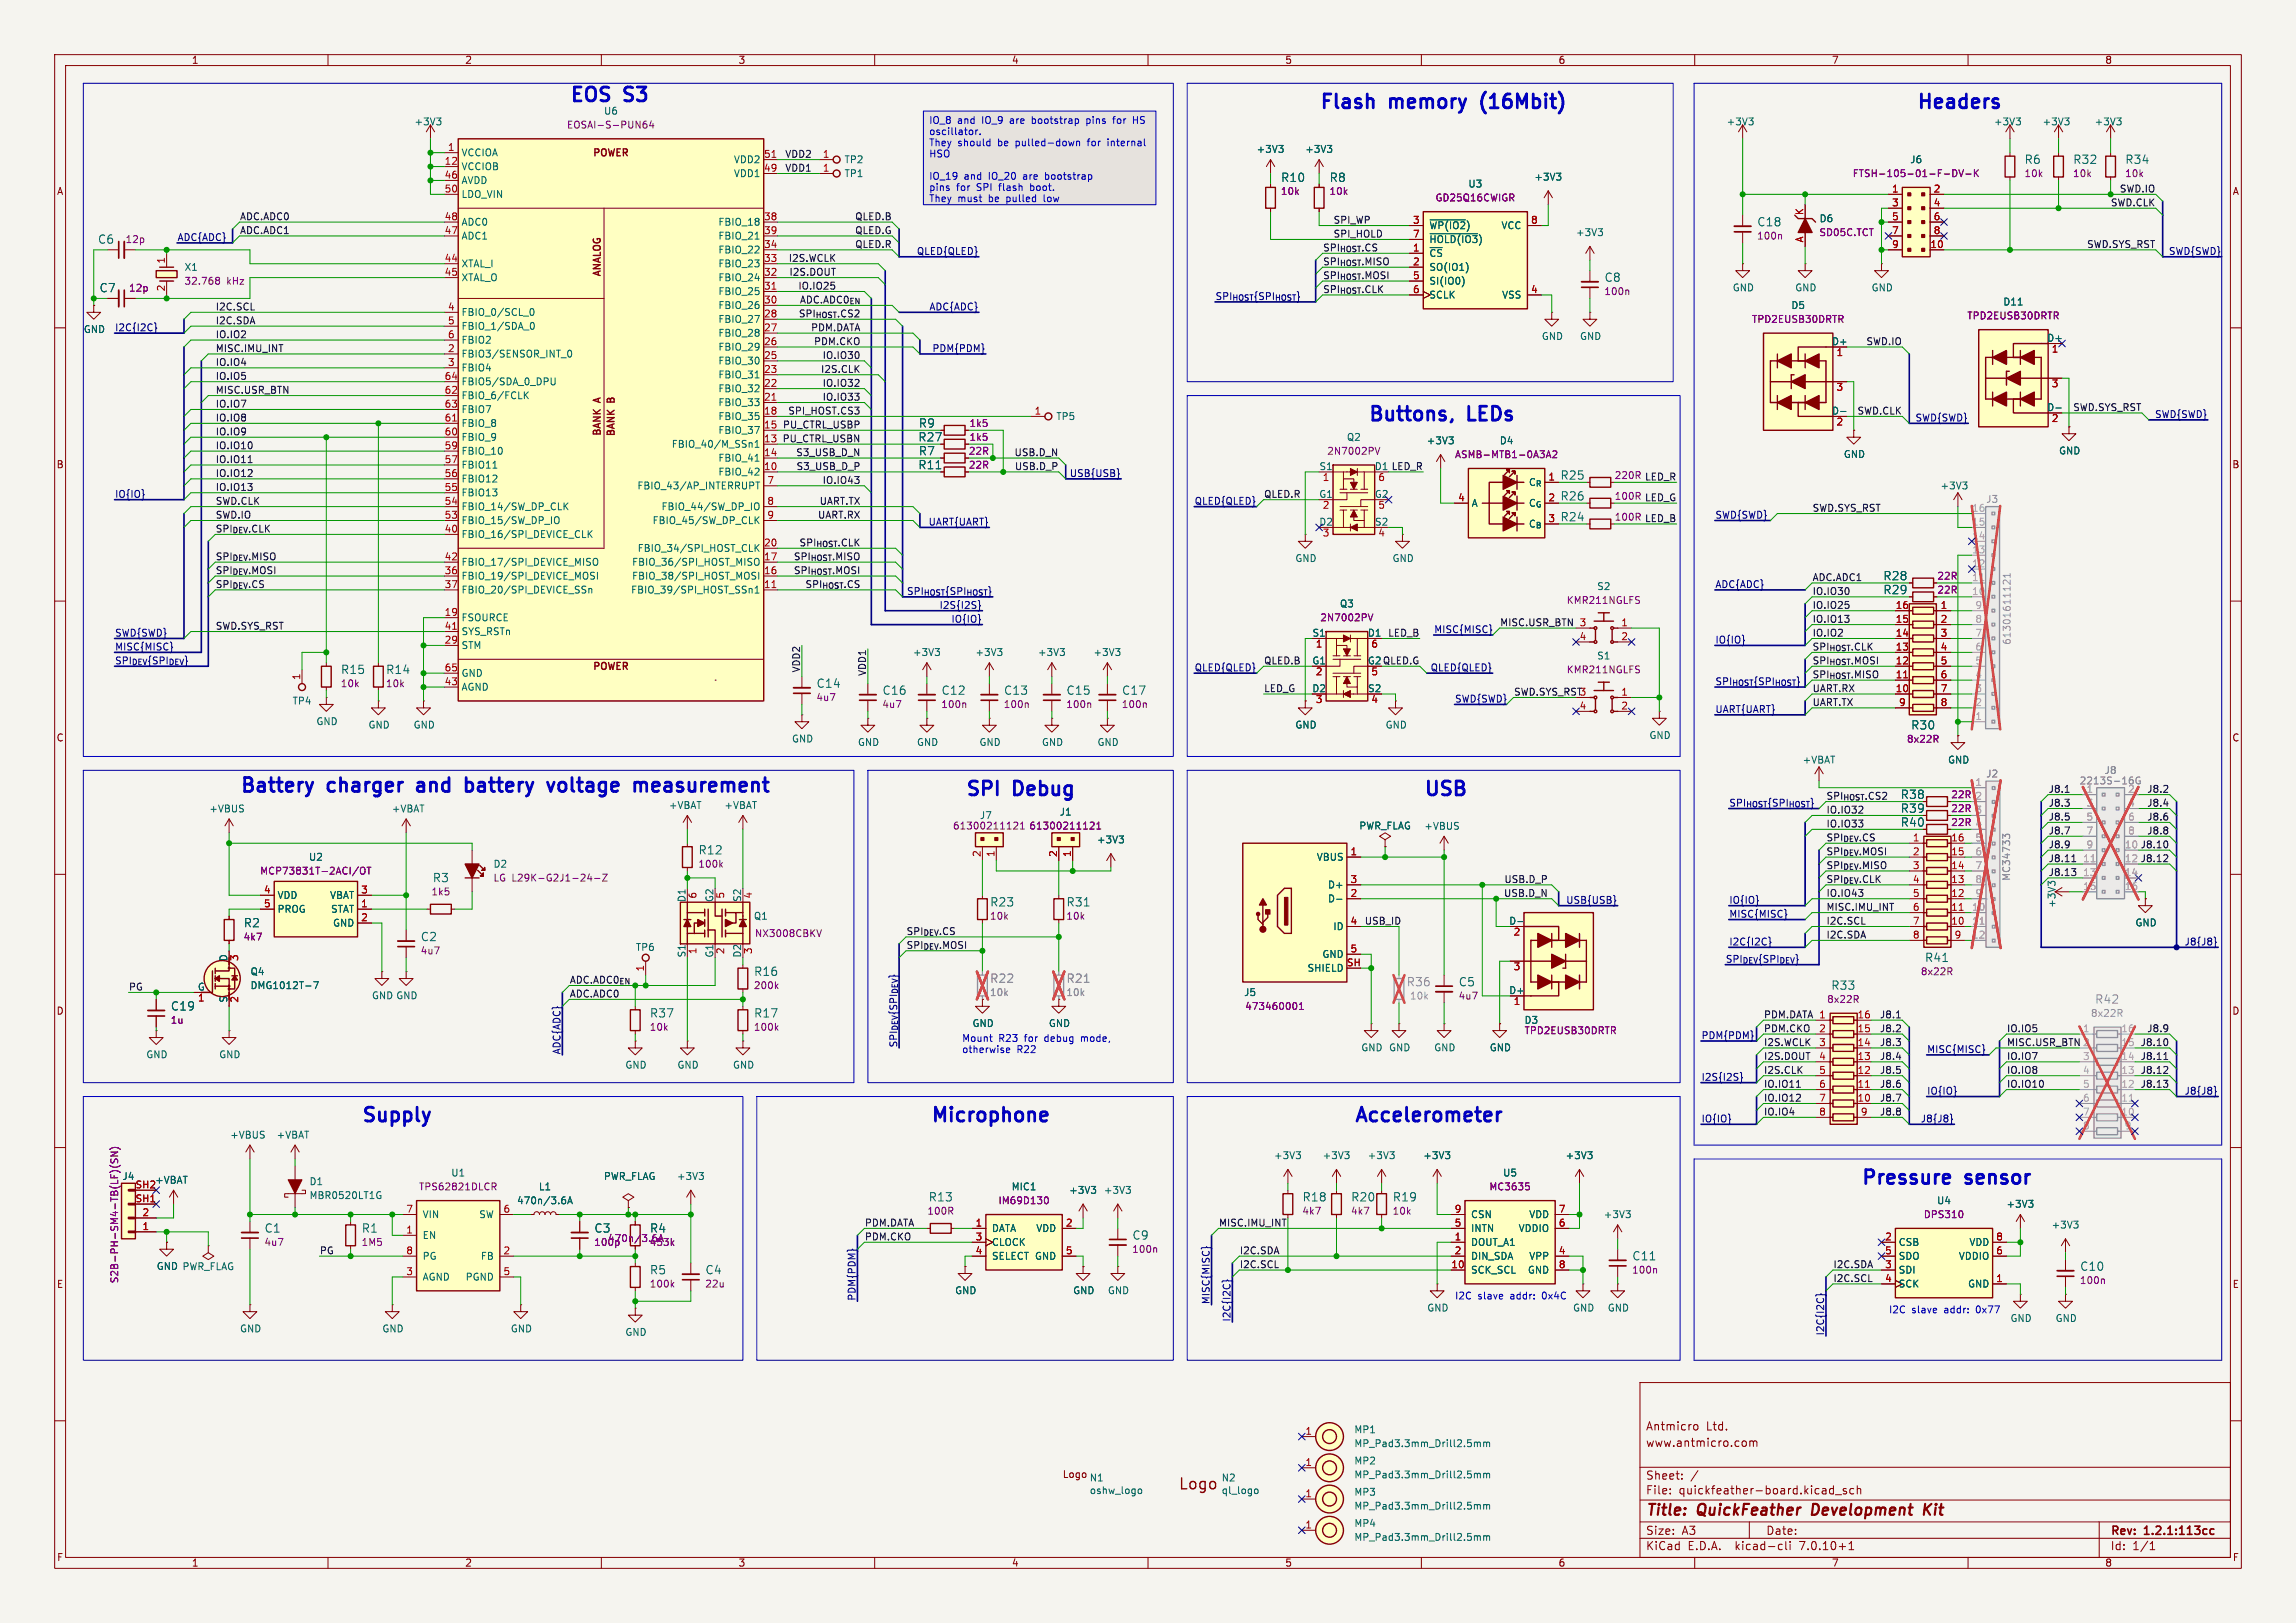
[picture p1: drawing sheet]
<svg xmlns="http://www.w3.org/2000/svg" width="420mm" height="297mm" viewBox="0 0 420 297" stroke-linecap="round" stroke-linejoin="round" font-family="sans-serif">
<defs><g id="words">
<g font-size="3.5" fill="#0000c2">
<text x="104.1" y="18.8">EOS</text>
<text x="114.5" y="18.8">S3</text>
<text x="241.3" y="20.1">Flash</text>
<text x="254.4" y="20.1">memory</text>
<text x="272.1" y="20.1">(16Mbit)</text>
<text x="350.5" y="20.1">Headers</text>
<text x="250.2" y="77.2">Buttons,</text>
<text x="268.7" y="77.2">LEDs</text>
<text x="43.8" y="145.2">Battery</text>
<text x="60.2" y="145.2">charger</text>
<text x="77.5" y="145.2">and</text>
<text x="87.4" y="145.2">battery</text>
<text x="103.5" y="145.2">voltage</text>
<text x="120.3" y="145.2">measurement</text>
<text x="176.5" y="145.8">SPI</text>
<text x="185.6" y="145.8">Debug</text>
<text x="260.3" y="145.8">USB</text>
<text x="66" y="205.5">Supply</text>
<text x="170.2" y="205.5">Microphone</text>
<text x="247.6" y="205.5">Accelerometer</text>
<text x="340.4" y="216.9">Pressure</text>
<text x="359.8" y="216.9">sensor</text>
</g>
<g font-size="2.8" fill="#840000">
<text x="215.5" y="272.9">Logo</text>
<text x="301" y="277.9">Title:</text>
<text x="310.6" y="277.9">QuickFeather</text>
<text x="332.3" y="277.9">Development</text>
<text x="353.6" y="277.9">Kit</text>
</g>
<g font-size="2.1" fill="#006464">
<text x="234.2" y="33.5">R10</text>
<text x="243.1" y="33.5">R8</text>
<text x="370.3" y="30.2">R6</text>
<text x="379.2" y="30.2">R32</text>
<text x="388.7" y="30.2">R34</text>
<text x="321.4" y="41.6">C18</text>
<text x="17.8" y="44.8">C6</text>
<text x="18.1" y="53.7">C7</text>
<text x="293.4" y="51.8">C8</text>
<text x="167.9" y="81">R27</text>
<text x="168" y="78.5">R9</text>
<text x="168" y="83.5">R7</text>
<text x="167.9" y="86.1">R11</text>
<text x="285.4" y="88">R25</text>
<text x="285.4" y="91.8">R26</text>
<text x="285.4" y="95.6">R24</text>
<text x="344.4" y="106.4">R28</text>
<text x="344.4" y="108.9">R29</text>
<text x="62.3" y="123.5">R15</text>
<text x="70.5" y="123.5">R14</text>
<text x="149.3" y="126.1">C14</text>
<text x="161.3" y="127.3">C16</text>
<text x="172.1" y="127.3">C12</text>
<text x="183.6" y="127.3">C13</text>
<text x="195" y="127.3">C15</text>
<text x="205.2" y="127.3">C17</text>
<text x="349.5" y="133.7">R30</text>
<text x="347.6" y="148.9">R39</text>
<text x="347.6" y="146.4">R38</text>
<text x="347.6" y="151.5">R40</text>
<text x="79.1" y="161.6">R3</text>
<text x="127.7" y="156.6">R12</text>
<text x="181" y="166.1">R23</text>
<text x="195" y="166.1">R31</text>
<text x="44.5" y="169.9">R2</text>
<text x="76.9" y="172.4">C2</text>
<text x="137.9" y="178.8">R16</text>
<text x="352" y="176.3">R41</text>
<text x="31.2" y="185.1">C19</text>
<text x="266.8" y="180.7">C5</text>
<text x="334.9" y="181.3">R33</text>
<text x="118.8" y="186.4">R37</text>
<text x="137.9" y="186.4">R17</text>
<text x="169.8" y="220.1">R13</text>
<text x="238.2" y="220.1">R18</text>
<text x="247.1" y="220.1">R20</text>
<text x="254.7" y="220.1">R19</text>
<text x="48.3" y="225.8">C1</text>
<text x="66.1" y="225.8">R1</text>
<text x="108.6" y="225.8">C3</text>
<text x="118.8" y="225.8">R4</text>
<text x="207.1" y="227.1">C9</text>
<text x="118.8" y="233.4">R5</text>
<text x="129" y="233.4">C4</text>
<text x="298.5" y="230.9">C11</text>
<text x="380.4" y="232.8">C10</text>
</g>
<g font-size="2.1" fill="#939391">
<text x="181" y="180.1">R22</text>
<text x="195" y="180.1">R21</text>
<text x="257.2" y="180.7">R36</text>
<text x="383.2" y="183.9">R42</text>
</g>
<g font-size="2.1" fill="#840000">
<text x="301" y="262">Antmicro</text>
<text x="312.1" y="262">Ltd.</text>
<text x="301" y="265">www.antmicro.com</text>
<text x="301" y="273.7">File:</text>
<text x="301" y="271">Sheet:</text>
<text x="307.1" y="273.7">quickfeather-board.kicad_sch</text>
<text x="301" y="281.1">Size:</text>
<text x="307.6" y="281.1">A3</text>
<text x="323" y="281.1">Date:</text>
<text x="386" y="281.3">Rev:</text>
<text x="392.4" y="281.3">1.2.1:113cc</text>
<text x="301" y="283.9">KiCad</text>
<text x="308.7" y="283.9">E.D.A.</text>
<text x="317.6" y="283.9">kicad-cli</text>
<text x="329.5" y="283.9">7.0.10+1</text>
<text x="386" y="283.9">Id:</text>
<text x="390.1" y="283.9">1/1</text>
</g>
<g font-size="1.8" fill="#840000">
<text x="35" y="11.9">1</text>
<text x="85" y="11.9">2</text>
<text x="135" y="11.9">3</text>
<text x="185" y="11.9">4</text>
<text x="235" y="11.9">5</text>
<text x="285" y="11.9">6</text>
<text x="335" y="11.9">7</text>
<text x="385" y="11.9">8</text>
<text x="108.3" y="29">POWER</text>
<text x="10.3" y="35.9">A</text>
<text x="408.3" y="35.9">A</text>
<text x="110.2" y="50.8" transform="rotate(-90 110.2 50.8)">ANALOG</text>
<text x="110.2" y="73.5" transform="rotate(-90 110.2 73.5)">A</text>
<text x="112.8" y="73.6" transform="rotate(-90 112.8 73.6)">B</text>
<text x="110.2" y="80" transform="rotate(-90 110.2 80)">BANK</text>
<text x="112.8" y="80.1" transform="rotate(-90 112.8 80.1)">BANK</text>
<text x="10.3" y="85.9">B</text>
<text x="408.2" y="85.9">B</text>
<text x="108.3" y="122.9">POWER</text>
<text x="10.3" y="135.9">C</text>
<text x="408.2" y="135.9">C</text>
<text x="10.3" y="185.9">D</text>
<text x="408.2" y="185.9">D</text>
<text x="10.3" y="235.9">E</text>
<text x="408.3" y="235.9">E</text>
<text x="194.3" y="270.7">Logo</text>
<text x="10.3" y="285.9">F</text>
<text x="35" y="286.9">1</text>
<text x="85" y="286.9">2</text>
<text x="135" y="286.9">3</text>
<text x="185" y="286.9">4</text>
<text x="235" y="286.9">5</text>
<text x="285" y="286.9">6</text>
<text x="335" y="286.9">7</text>
<text x="385" y="286.9">8</text>
<text x="408.3" y="285.9">F</text>
</g>
<g font-size="1.8" fill="#006464">
<text x="75.7" y="23.1">+3V3</text>
<text x="110.4" y="21.2">U6</text>
<text x="315.7" y="23.1">+3V3</text>
<text x="364.6" y="23.1">+3V3</text>
<text x="373.5" y="23.1">+3V3</text>
<text x="383.1" y="23.1">+3V3</text>
<text x="84.3" y="28.8">VCCIOA</text>
<text x="229.8" y="28.2">+3V3</text>
<text x="238.7" y="28.2">+3V3</text>
<text x="84.3" y="31.3">VCCIOB</text>
<text x="84.3" y="33.9">AVDD</text>
<text x="134.2" y="32.6">VDD1</text>
<text x="134.2" y="30.1">VDD2</text>
<text x="154.4" y="30.1">TP2</text>
<text x="154.4" y="32.6">TP1</text>
<text x="268.5" y="34.5">U3</text>
<text x="280.6" y="33.2">+3V3</text>
<text x="349.3" y="30.1">J6</text>
<text x="84.3" y="41.5">ADC0</text>
<text x="84.3" y="36.4">LDO_VIN</text>
<text x="131.3" y="41.5">FBIO_18</text>
<text x="332.8" y="40.9">D6</text>
<text x="84.3" y="44">ADC1</text>
<text x="131.3" y="46.6">FBIO_22</text>
<text x="131.3" y="44">FBIO_21</text>
<text x="261.4" y="47.2">~{CS}</text>
<text x="261.4" y="42.1">~{WP(IO2})</text>
<text x="261.4" y="44.7">~{HOLD(IO3})</text>
<text x="274.6" y="42.1">VCC</text>
<text x="288.2" y="43.4">+3V3</text>
<text x="33.7" y="49.8">X1</text>
<text x="84.3" y="49.1">XTAL_I</text>
<text x="84.3" y="51.7">XTAL_O</text>
<text x="131.3" y="51.7">FBIO_24</text>
<text x="131.3" y="49.1">FBIO_23</text>
<text x="261.4" y="49.8">SO(IO1)</text>
<text x="261.4" y="52.3">SI(IO0)</text>
<text x="316.9" y="53.5">GND</text>
<text x="328.3" y="53.5">GND</text>
<text x="342.3" y="53.5">GND</text>
<text x="84.3" y="58">FBIO_0/SCL_0</text>
<text x="131.3" y="59.3">FBIO_27</text>
<text x="131.3" y="56.7">FBIO_26</text>
<text x="131.3" y="54.2">FBIO_25</text>
<text x="261.4" y="54.8">SCLK</text>
<text x="274.7" y="54.8">VSS</text>
<text x="327.6" y="56.7">D5</text>
<text x="366.4" y="56.1">D11</text>
<text x="15.2" y="61.1">GND</text>
<text x="84.3" y="65.6">FBIO3/SENSOR_INT_0</text>
<text x="84.3" y="60.6">FBIO_1/SDA_0</text>
<text x="84.3" y="63.1">FBIO2</text>
<text x="131.3" y="64.4">FBIO_29</text>
<text x="131.3" y="61.8">FBIO_28</text>
<text x="281.9" y="62.4">GND</text>
<text x="288.9" y="62.4">GND</text>
<text x="335" y="63.2">D+</text>
<text x="374.4" y="62.6">D+</text>
<text x="84.3" y="68.2">FBIO4</text>
<text x="84.3" y="70.7">FBIO5/SDA_0_DPU</text>
<text x="131.3" y="72">FBIO_32</text>
<text x="131.3" y="69.4">FBIO_31</text>
<text x="131.3" y="66.9">FBIO_30</text>
<text x="84.3" y="73.3">FBIO_6/FCLK</text>
<text x="84.3" y="75.8">FBIO7</text>
<text x="131.3" y="77.1">FBIO_35</text>
<text x="131.3" y="74.5">FBIO_33</text>
<text x="193.1" y="77.1">TP5</text>
<text x="335" y="75.9">D-</text>
<text x="374.4" y="75.3">D-</text>
<text x="84.3" y="83.4">FBIO_10</text>
<text x="84.3" y="80.9">FBIO_9</text>
<text x="84.3" y="78.3">FBIO_8</text>
<text x="122.8" y="82.1">FBIO_40/M_SSn1</text>
<text x="131.3" y="79.6">FBIO_37</text>
<text x="246.3" y="80.9">Q2</text>
<text x="260.9" y="81.5">+3V3</text>
<text x="274.2" y="81.5">D4</text>
<text x="337.2" y="84">GND</text>
<text x="376.5" y="83.4">GND</text>
<text x="84.3" y="88.5">FBIO12</text>
<text x="84.3" y="86">FBIO11</text>
<text x="116.5" y="89.8">FBIO_43/AP_INTERRUPT</text>
<text x="131.3" y="87.2">FBIO_42</text>
<text x="131.3" y="84.7">FBIO_41</text>
<text x="241.3" y="86.1">S1</text>
<text x="279.5" y="89.1">C_{R}</text>
<text x="354.9" y="89.8">+3V3</text>
<text x="84.3" y="93.6">FBIO_14/SW_DP_CLK</text>
<text x="84.3" y="91">FBIO13</text>
<text x="120.9" y="93.6">FBIO_44/SW_DP_IO</text>
<text x="241.2" y="91.2">G1</text>
<text x="251.4" y="91.2">G2</text>
<text x="269.1" y="92.9">A</text>
<text x="279.5" y="92.9">C_{G}</text>
<text x="84.3" y="98.7">FBIO_16/SPI_DEVICE_CLK</text>
<text x="84.3" y="96.1">FBIO_15/SW_DP_IO</text>
<text x="116.6" y="101.2">FBIO_34/SPI_HOST_CLK</text>
<text x="119.3" y="96.1">FBIO_45/SW_DP_CLK</text>
<text x="241.2" y="96.3">D2</text>
<text x="251.4" y="96.3">S2</text>
<text x="279.5" y="96.7">C_{B}</text>
<text x="84.3" y="106.3">FBIO_19/SPI_DEVICE_MOSI</text>
<text x="84.3" y="103.7">FBIO_17/SPI_DEVICE_MISO</text>
<text x="115.5" y="106.3">FBIO_38/SPI_HOST_MOSI</text>
<text x="115.5" y="103.7">FBIO_36/SPI_HOST_MISO</text>
<text x="236.9" y="103">GND</text>
<text x="254.6" y="103">GND</text>
<text x="84.3" y="113.9">FSOURCE</text>
<text x="84.3" y="108.8">FBIO_20/SPI_DEVICE_SSn</text>
<text x="115.3" y="108.8">FBIO_39/SPI_HOST_SSn1</text>
<text x="245" y="111.4">Q3</text>
<text x="292.1" y="108.2">S2</text>
<text x="84.3" y="119">STM</text>
<text x="84.3" y="116.4">SYS_RSTn</text>
<text x="240" y="116.6">S1</text>
<text x="250.1" y="116.6">D1</text>
<text x="84.3" y="124.1">GND</text>
<text x="166.9" y="120.2">+3V3</text>
<text x="178.3" y="120.2">+3V3</text>
<text x="189.8" y="120.2">+3V3</text>
<text x="199.9" y="120.2">+3V3</text>
<text x="240" y="121.7">G1</text>
<text x="250.1" y="121.7">G2</text>
<text x="292.1" y="120.9">S1</text>
<text x="53.4" y="129.1">TP4</text>
<text x="84.3" y="126.6">AGND</text>
<text x="240" y="126.7">D2</text>
<text x="250.1" y="126.7">S2</text>
<text x="57.8" y="132.9">GND</text>
<text x="67.3" y="133.5">GND</text>
<text x="75.6" y="133.5">GND</text>
<text x="144.8" y="136.1">GND</text>
<text x="156.8" y="136.7">GND</text>
<text x="167.6" y="136.7">GND</text>
<text x="179.1" y="136.7">GND</text>
<text x="190.5" y="136.7">GND</text>
<text x="200.7" y="136.7">GND</text>
<text x="236.9" y="133.5">GND</text>
<text x="253.4" y="133.5">GND</text>
<text x="301.6" y="135.4">GND</text>
<text x="329.6" y="139.9">+VBAT</text>
<text x="356.2" y="139.9">GND</text>
<text x="38.2" y="148.9">+VBUS</text>
<text x="71.6" y="148.9">+VBAT</text>
<text x="122.3" y="148.2">+VBAT</text>
<text x="132.4" y="148.2">+VBAT</text>
<text x="193.8" y="149.5">J1</text>
<text x="200.6" y="154.5">+3V3</text>
<text x="248.5" y="152">PWR_FLAG</text>
<text x="260.4" y="152">+VBUS</text>
<text x="56.4" y="157.7">U2</text>
<text x="90.2" y="159">D2</text>
<text x="240.8" y="157.7">VBUS</text>
<text x="50.7" y="164.7">VDD</text>
<text x="50.7" y="167.2">PROG</text>
<text x="60.3" y="164.7">VBAT</text>
<text x="60.5" y="167.2">STAT</text>
<text x="125.5" y="165.2" transform="rotate(-90 125.5 165.2)">D1</text>
<text x="130.6" y="165.2" transform="rotate(-90 130.6 165.2)">G2</text>
<text x="135.6" y="165.1" transform="rotate(-90 135.6 165.1)">S2</text>
<text x="242.8" y="165.3">D-</text>
<text x="242.8" y="162.8">D+</text>
<text x="376.2" y="166.2" transform="rotate(-90 376.2 166.2)">+3V3</text>
<text x="60.8" y="169.8">GND</text>
<text x="137.8" y="168.5">Q1</text>
<text x="243.8" y="170.4">ID</text>
<text x="276" y="169.3">D-</text>
<text x="390.5" y="169.7">GND</text>
<text x="41.7" y="176" transform="rotate(-90 41.7 176)">D</text>
<text x="45.7" y="178.7">Q4</text>
<text x="116.2" y="174.2">TP6</text>
<text x="125.5" y="175.3" transform="rotate(-90 125.5 175.3)">S1</text>
<text x="130.6" y="175.3" transform="rotate(-90 130.6 175.3)">G1</text>
<text x="135.6" y="175.3" transform="rotate(-90 135.6 175.3)">D2</text>
<text x="239.1" y="178">SHIELD</text>
<text x="241.8" y="175.5">GND</text>
<text x="36.1" y="181.4">G</text>
<text x="41.7" y="183.6" transform="rotate(-90 41.7 183.6)">S</text>
<text x="45.7" y="181.2">DMG1012T-7</text>
<text x="67.9" y="183.1">GND GND</text>
<text x="227.5" y="182.5">J5</text>
<text x="276" y="182">D+</text>
<text x="177.8" y="188.1">GND</text>
<text x="191.8" y="188.1">GND</text>
<text x="26.7" y="193.9">GND</text>
<text x="40" y="193.9">GND</text>
<text x="114.3" y="195.8">GND</text>
<text x="123.8" y="195.8">GND</text>
<text x="134" y="195.8">GND</text>
<text x="248.9" y="192.6">GND GND</text>
<text x="262.2" y="192.6">GND</text>
<text x="272.4" y="192.6">GND</text>
<text x="42" y="208.6">+VBUS</text>
<text x="50.5" y="208.6">+VBAT</text>
<text x="82.4" y="215.5">U1</text>
<text x="232.9" y="212.3">+3V3</text>
<text x="241.8" y="212.3">+3V3</text>
<text x="250.1" y="212.3">+3V3</text>
<text x="260.2" y="212.3">+3V3</text>
<text x="274.9" y="215.5">U5</text>
<text x="286.3" y="212.3">+3V3</text>
<text x="28.3" y="216.8">+VBAT</text>
<text x="56.5" y="217.1">D1</text>
<text x="56.5" y="219.6">MBR0520LT1G</text>
<text x="94.5" y="220.6">470n/3.6A</text>
<text x="98.5" y="218">L1</text>
<text x="110.4" y="216.1">PWR_FLAG</text>
<text x="123.7" y="216.1">+3V3</text>
<text x="185" y="218">MIC1</text>
<text x="195.5" y="218.7">+3V3</text>
<text x="201.8" y="218.7">+3V3</text>
<text x="354.2" y="220.6">U4</text>
<text x="366.9" y="221.2">+3V3</text>
<text x="77.2" y="226.9">EN</text>
<text x="77.2" y="223.1">VIN</text>
<text x="87.6" y="223.1">SW</text>
<text x="181.4" y="225.7">DATA</text>
<text x="189.5" y="225.7">VDD</text>
<text x="269" y="225.7">INTN</text>
<text x="269" y="223.1">CSN</text>
<text x="277.7" y="225.7">VDDIO</text>
<text x="279.6" y="223.1">VDD</text>
<text x="293.3" y="223.1">+3V3</text>
<text x="375.2" y="225">+3V3</text>
<text x="28.6" y="232.6">GND PWR_FLAG</text>
<text x="28.6" y="232.6">GND</text>
<text x="77.2" y="230.7">PG</text>
<text x="87.9" y="230.7">FB</text>
<text x="181.4" y="228.2">CLOCK</text>
<text x="181.4" y="230.7">SELECT GND</text>
<text x="269" y="228.2">DOUT_A1</text>
<text x="269" y="233.3">SCK_SCL</text>
<text x="269" y="230.7">DIN_SDA</text>
<text x="279.4" y="233.3">GND</text>
<text x="279.6" y="230.7">VPP</text>
<text x="347.2" y="228.2">CSB</text>
<text x="347.2" y="233.3">SDI</text>
<text x="347.2" y="230.7">SDO</text>
<text x="358.2" y="230.7">VDDIO</text>
<text x="360.1" y="228.2">VDD</text>
<text x="77.2" y="234.5">AGND</text>
<text x="85.1" y="234.5">PGND</text>
<text x="174.6" y="237">GND</text>
<text x="196.2" y="237">GND</text>
<text x="202.6" y="237">GND</text>
<text x="347.2" y="235.8">SCK</text>
<text x="359.9" y="235.8">GND</text>
<text x="43.8" y="244">GND</text>
<text x="69.8" y="244">GND</text>
<text x="93.3" y="244">GND</text>
<text x="114.3" y="244.7">GND</text>
<text x="261" y="240.2">GND</text>
<text x="287.6" y="240.2">GND</text>
<text x="294" y="240.2">GND</text>
<text x="367.7" y="242.1">GND</text>
<text x="375.9" y="242.1">GND</text>
<text x="247.6" y="262.5">MP1</text>
<text x="247.6" y="265">MP_Pad3.3mm_Drill2.5mm</text>
<text x="247.6" y="268.2">MP2</text>
<text x="199.2" y="271.3">N1</text>
<text x="199.2" y="273.6">oshw_logo</text>
<text x="223.4" y="271.3">N2</text>
<text x="223.4" y="273.6">ql_logo</text>
<text x="247.6" y="273.9">MP3</text>
<text x="247.6" y="270.7">MP_Pad3.3mm_Drill2.5mm</text>
<text x="247.6" y="279.6">MP4</text>
<text x="247.6" y="276.4">MP_Pad3.3mm_Drill2.5mm</text>
<text x="247.6" y="282.2">MP_Pad3.3mm_Drill2.5mm</text>
</g>
<g font-size="1.8" fill="#840084">
<text x="103.6" y="23.7">EOSAI-S-PUN64</text>
<text x="234.2" y="35.9">10k</text>
<text x="243.1" y="35.9">10k</text>
<text x="338.8" y="32.6">FTSH-105-01-F-DV-K</text>
<text x="370.2" y="32.6">10k</text>
<text x="379.1" y="32.6">10k</text>
<text x="388.6" y="32.6">10k</text>
<text x="262.5" y="37.1">GD25Q16CWIGR</text>
<text x="22.9" y="44.7">12p</text>
<text x="321.3" y="44">100n</text>
<text x="332.7" y="43.4">SD05C.TCT</text>
<text x="23.5" y="53.6">12p</text>
<text x="33.7" y="52.3">32.768</text>
<text x="41.5" y="52.3">kHz</text>
<text x="293.4" y="54.2">100n</text>
<text x="320.4" y="59.3">TPD2EUSB30DRTR</text>
<text x="359.8" y="58.6">TPD2EUSB30DRTR</text>
<text x="177.1" y="83.4">22R</text>
<text x="177.2" y="80.9">1k5</text>
<text x="177.2" y="78.3">1k5</text>
<text x="242.7" y="83.4">2N7002PV</text>
<text x="177.1" y="86">22R</text>
<text x="266.1" y="84">ASMB-MTB1-0A3A2</text>
<text x="295.3" y="87.9">220R</text>
<text x="295.3" y="91.7">100R</text>
<text x="295.3" y="95.5">100R</text>
<text x="354.3" y="106.3">22R</text>
<text x="241.4" y="113.9">2N7002PV</text>
<text x="286.5" y="110.7">KMR211NGLFS</text>
<text x="354.3" y="108.8">22R</text>
<text x="62.2" y="126">10k</text>
<text x="70.5" y="126">10k</text>
<text x="286.5" y="123.4">KMR211NGLFS</text>
<text x="149.2" y="128.5">4u7</text>
<text x="161.3" y="129.8">4u7</text>
<text x="172.1" y="129.8">100n</text>
<text x="183.5" y="129.8">100n</text>
<text x="194.9" y="129.8">100n</text>
<text x="205.1" y="129.8">100n</text>
<text x="348.7" y="136.1">8x22R</text>
<text x="174.2" y="152">61300211121</text>
<text x="179.1" y="150.1">J7</text>
<text x="188.2" y="152">61300211121</text>
<text x="47.5" y="160.2">MCP73831T-2ACI/OT</text>
<text x="90.2" y="161.5">LG L29K-G2J1-24-Z</text>
<text x="127.6" y="159">100k</text>
<text x="78.8" y="164.1">1k5</text>
<text x="44.5" y="172.3">4k7</text>
<text x="138" y="171.7">NX3008CBKV</text>
<text x="181" y="168.5">10k</text>
<text x="195" y="168.5">10k</text>
<text x="76.8" y="174.8">4u7</text>
<text x="351.3" y="178.7">8x22R</text>
<text x="137.8" y="181.2">200k</text>
<text x="227.7" y="185">473460001</text>
<text x="266.7" y="183.1">4u7</text>
<text x="334.1" y="183.7">8x22R</text>
<text x="31.1" y="187.5">1u</text>
<text x="118.8" y="188.8">10k</text>
<text x="137.8" y="188.8">100k</text>
<text x="278.8" y="187.6">D3</text>
<text x="278.8" y="189.5">TPD2EUSB30DRTR</text>
<text x="22.3" y="216.1">J4</text>
<text x="76.6" y="218">TPS62821DLCR</text>
<text x="182.5" y="220.6">IM69D130</text>
<text x="272.3" y="218">MC3635</text>
<text x="111.1" y="227.5">470n/3.6A</text>
<text x="169.5" y="222.5">100R</text>
<text x="238.1" y="222.5">4k7</text>
<text x="247" y="222.5">4k7</text>
<text x="254.6" y="222.5">10k</text>
<text x="351.8" y="223.1">DPS310</text>
<text x="48.3" y="228.2">4u7</text>
<text x="66" y="228.2">1M5</text>
<text x="108.6" y="228.2">100p</text>
<text x="118.8" y="228.2">453k</text>
<text x="207" y="229.5">100n</text>
<text x="298.4" y="233.3">100n</text>
<text x="21.8" y="234.9" transform="rotate(-90 21.8 234.9)">S2B-PH-SM4-TB(LF)(SN)</text>
<text x="118.8" y="235.8">100k</text>
<text x="128.9" y="235.8">22u</text>
<text x="380.4" y="235.2">100n</text>
</g>
<g font-size="1.8" fill="#0000c2">
<text x="169.9" y="23">IO_8</text>
<text x="175.1" y="23">and</text>
<text x="179.8" y="23">IO_9</text>
<text x="185" y="23">are</text>
<text x="189.2" y="23">bootstrap</text>
<text x="199.4" y="23">pins</text>
<text x="204.5" y="23">for</text>
<text x="208.4" y="23">HS</text>
<text x="169.9" y="25">oscillator.</text>
<text x="169.9" y="27.1">They</text>
<text x="169.9" y="29.1">HSO</text>
<text x="175.2" y="27.1">should</text>
<text x="182.7" y="27.1">be</text>
<text x="186.1" y="27.1">pulled-down</text>
<text x="199.5" y="27.1">for</text>
<text x="203.3" y="27.1">internal</text>
<text x="169.9" y="33.2">IO_19</text>
<text x="169.9" y="35.3">pins</text>
<text x="175" y="35.3">for</text>
<text x="176.4" y="33.2">and</text>
<text x="178.8" y="35.3">SPI</text>
<text x="181" y="33.2">IO_20</text>
<text x="183.1" y="35.3">flash</text>
<text x="187.5" y="33.2">are</text>
<text x="188.9" y="35.3">boot.</text>
<text x="191.7" y="33.2">bootstrap</text>
<text x="169.9" y="37.3">They</text>
<text x="175.2" y="37.3">must</text>
<text x="181" y="37.3">be</text>
<text x="184.4" y="37.3">pulled</text>
<text x="191.4" y="37.3">low</text>
<text x="175.9" y="190.7">Mount</text>
<text x="182.7" y="190.7">R23</text>
<text x="187.5" y="190.7">for</text>
<text x="191.4" y="190.7">debug</text>
<text x="198.2" y="190.7">mode,</text>
<text x="175.9" y="192.8">otherwise</text>
<text x="186" y="192.8">R22</text>
<text x="266.1" y="237.9">I2C</text>
<text x="270.3" y="237.9">slave</text>
<text x="276.4" y="237.9">addr:</text>
<text x="282.4" y="237.9">0x4C</text>
<text x="345.4" y="240.4">I2C</text>
<text x="349.7" y="240.4">slave</text>
<text x="355.8" y="240.4">addr:</text>
<text x="361.8" y="240.4">0x77</text>
</g>
<g font-size="1.8" fill="#a90000">
<text x="81.8" y="27.7">1</text>
<text x="139.7" y="29">51</text>
<text x="150.4" y="29">1</text>
<text x="81.2" y="30.2">12</text>
<text x="81.2" y="32.8">46</text>
<text x="81.2" y="35.3">50</text>
<text x="139.7" y="31.5">49</text>
<text x="150.4" y="31.5">1</text>
<text x="346" y="35.3">1</text>
<text x="353.6" y="35.3">2</text>
<text x="81.2" y="40.4">48</text>
<text x="139.7" y="40.4">38</text>
<text x="258.4" y="41">3</text>
<text x="280" y="41">8</text>
<text x="329.9" y="39.5" transform="rotate(-90 329.9 39.5)">K</text>
<text x="346" y="37.8">3</text>
<text x="346" y="40.4">5</text>
<text x="353.6" y="37.8">4</text>
<text x="353.6" y="40.4">6</text>
<text x="81.2" y="42.9">47</text>
<text x="139.7" y="45.5">34</text>
<text x="139.7" y="42.9">39</text>
<text x="258.4" y="46.1">1</text>
<text x="258.4" y="43.6">7</text>
<text x="329.9" y="44.5" transform="rotate(-90 329.9 44.5)">A</text>
<text x="346" y="42.9">7</text>
<text x="346" y="45.5">9</text>
<text x="353" y="45.5">10</text>
<text x="353.6" y="42.9">8</text>
<text x="30.2" y="53.4" transform="rotate(-90 30.2 53.4)">2</text>
<text x="30.2" y="48.3" transform="rotate(-90 30.2 48.3)">1</text>
<text x="81.2" y="48">44</text>
<text x="81.2" y="50.5">45</text>
<text x="139.7" y="53.1">31</text>
<text x="139.7" y="50.5">32</text>
<text x="139.7" y="48">33</text>
<text x="258.4" y="48.6">2</text>
<text x="258.4" y="51.2">5</text>
<text x="258.4" y="53.7">6</text>
<text x="280" y="53.7">4</text>
<text x="81.8" y="56.9">4</text>
<text x="81.8" y="59.4">5</text>
<text x="139.7" y="58.2">28</text>
<text x="139.7" y="55.6">30</text>
<text x="81.8" y="64.5">2</text>
<text x="81.8" y="62">6</text>
<text x="139.7" y="65.8">25</text>
<text x="139.7" y="63.2">26</text>
<text x="139.7" y="60.7">27</text>
<text x="335.8" y="65.5">1</text>
<text x="375.2" y="64.8">1</text>
<text x="81.2" y="69.6">64</text>
<text x="81.8" y="67.1">3</text>
<text x="139.7" y="70.9">22</text>
<text x="139.7" y="68.3">23</text>
<text x="335.8" y="71.8">3</text>
<text x="375.2" y="71.2">3</text>
<text x="81.2" y="77.2">61</text>
<text x="81.2" y="72.1">62</text>
<text x="81.2" y="74.7">63</text>
<text x="139.7" y="75.9">18</text>
<text x="139.7" y="73.4">21</text>
<text x="189.2" y="75.9">1</text>
<text x="375.2" y="77.5">2</text>
<text x="81.2" y="82.3">59</text>
<text x="81.2" y="79.8">60</text>
<text x="139.7" y="81">13</text>
<text x="139.7" y="83.6">14</text>
<text x="139.7" y="78.5">15</text>
<text x="335.8" y="78.2">2</text>
<text x="81.2" y="89.9">55</text>
<text x="81.2" y="87.4">56</text>
<text x="81.2" y="84.8">57</text>
<text x="139.7" y="86.1">10</text>
<text x="140.3" y="88.6">7</text>
<text x="241.9" y="88.3">1</text>
<text x="252" y="88.3">6</text>
<text x="283.1" y="88">1</text>
<text x="81.2" y="95">53</text>
<text x="81.2" y="92.5">54</text>
<text x="140.3" y="92.5">8</text>
<text x="140.3" y="95">9</text>
<text x="241.9" y="93.4">2</text>
<text x="252" y="93.4">5</text>
<text x="266.6" y="91.8">4</text>
<text x="283.1" y="91.8">2</text>
<text x="283.1" y="95.6">3</text>
<text x="81.2" y="97.5">40</text>
<text x="139.7" y="100.1">20</text>
<text x="241.9" y="98.5">3</text>
<text x="252" y="98.5">4</text>
<text x="81.2" y="105.2">36</text>
<text x="81.2" y="107.7">37</text>
<text x="81.2" y="102.6">42</text>
<text x="139.7" y="107.7">11</text>
<text x="139.7" y="105.2">16</text>
<text x="139.7" y="102.6">17</text>
<text x="81.2" y="112.8">19</text>
<text x="346.7" y="111.5">16</text>
<text x="354.9" y="111.5">1</text>
<text x="81.2" y="117.9">29</text>
<text x="81.2" y="115.3">41</text>
<text x="240.6" y="118.8">1</text>
<text x="250.8" y="118.8">6</text>
<text x="288.9" y="114.7">3</text>
<text x="288.9" y="117.2">4</text>
<text x="296.5" y="114.7">1</text>
<text x="296.5" y="117.2">2</text>
<text x="346.7" y="119.1">13</text>
<text x="346.7" y="116.6">14</text>
<text x="346.7" y="114">15</text>
<text x="354.9" y="114">2</text>
<text x="354.9" y="116.6">3</text>
<text x="354.9" y="119.1">4</text>
<text x="55" y="124.5" transform="rotate(-90 55 124.5)">1</text>
<text x="81.2" y="125.5">43</text>
<text x="81.2" y="122.9">65</text>
<text x="240.6" y="123.9">2</text>
<text x="250.8" y="123.9">5</text>
<text x="346.7" y="124.2">11</text>
<text x="346.7" y="121.7">12</text>
<text x="354.9" y="121.7">5</text>
<text x="354.9" y="124.2">6</text>
<text x="240.6" y="129">3</text>
<text x="250.8" y="129">4</text>
<text x="288.9" y="129.9">4</text>
<text x="296.5" y="127.4">1</text>
<text x="296.5" y="129.9">2</text>
<text x="346.7" y="126.7">10</text>
<text x="347.3" y="129.3">9</text>
<text x="354.9" y="126.7">7</text>
<text x="354.9" y="129.3">8</text>
<text x="349.8" y="154.1">1</text>
<text x="356.8" y="154.1">16</text>
<text x="179.5" y="156.9" transform="rotate(-90 179.5 156.9)">2</text>
<text x="182" y="156.9" transform="rotate(-90 182 156.9)">1</text>
<text x="193.4" y="156.9" transform="rotate(-90 193.4 156.9)">2</text>
<text x="196" y="156.9" transform="rotate(-90 196 156.9)">1</text>
<text x="246.9" y="156.6">1</text>
<text x="246.9" y="161.7">3</text>
<text x="349.8" y="156.6">2</text>
<text x="349.8" y="159.1">3</text>
<text x="349.8" y="161.7">4</text>
<text x="356.8" y="161.7">13</text>
<text x="356.8" y="159.1">14</text>
<text x="356.8" y="156.6">15</text>
<text x="48.2" y="163.6">4</text>
<text x="48.2" y="166.1">5</text>
<text x="66" y="166.1">1</text>
<text x="66" y="163.6">3</text>
<text x="127.7" y="164.5" transform="rotate(-90 127.7 164.5)">6</text>
<text x="132.8" y="164.5" transform="rotate(-90 132.8 164.5)">5</text>
<text x="137.9" y="164.5" transform="rotate(-90 137.9 164.5)">4</text>
<text x="246.9" y="164.2">2</text>
<text x="349.8" y="164.2">5</text>
<text x="349.8" y="166.8">6</text>
<text x="356.8" y="166.8">11</text>
<text x="356.8" y="164.2">12</text>
<text x="66" y="168.7">2</text>
<text x="246.9" y="169.3">4</text>
<text x="276.8" y="171.5">2</text>
<text x="349.8" y="169.3">7</text>
<text x="349.8" y="171.8">8</text>
<text x="356.8" y="169.3">10</text>
<text x="357.4" y="171.8">9</text>
<text x="43.9" y="176" transform="rotate(-90 43.9 176)">3</text>
<text x="117.9" y="177.9" transform="rotate(-90 117.9 177.9)">1</text>
<text x="127.7" y="174.7" transform="rotate(-90 127.7 174.7)">1</text>
<text x="132.8" y="174.7" transform="rotate(-90 132.8 174.7)">2</text>
<text x="137.9" y="174.7" transform="rotate(-90 137.9 174.7)">3</text>
<text x="246.3" y="176.9">SH</text>
<text x="246.9" y="174.4">5</text>
<text x="276.8" y="177.9">3</text>
<text x="36.1" y="183.6">1</text>
<text x="43.9" y="183.6" transform="rotate(-90 43.9 183.6)">2</text>
<text x="276.8" y="184.2">1</text>
<text x="332.7" y="189">2</text>
<text x="332.7" y="191.5">3</text>
<text x="339.7" y="191.5">14</text>
<text x="339.7" y="189">15</text>
<text x="339.7" y="186.4">16</text>
<text x="332.7" y="194.1">4</text>
<text x="332.7" y="196.6">5</text>
<text x="339.7" y="196.6">12</text>
<text x="339.7" y="194.1">13</text>
<text x="332.7" y="199.1">6</text>
<text x="332.7" y="201.7">7</text>
<text x="339.7" y="201.7">10</text>
<text x="339.7" y="199.1">11</text>
<text x="332.7" y="204.2">8</text>
<text x="340.3" y="204.2">9</text>
<text x="24.7" y="220.1">SH1</text>
<text x="24.7" y="217.6">SH2</text>
<text x="74.2" y="222">7</text>
<text x="92" y="222">6</text>
<text x="266" y="222">9</text>
<text x="285" y="222">7</text>
<text x="26" y="225.2">1</text>
<text x="26" y="222.6">2</text>
<text x="74.2" y="225.8">1</text>
<text x="178.4" y="224.5">1</text>
<text x="178.4" y="227.1">3</text>
<text x="194.9" y="224.5">2</text>
<text x="266" y="227.1">1</text>
<text x="266" y="224.5">5</text>
<text x="285" y="224.5">6</text>
<text x="344.7" y="227.1">2</text>
<text x="365.1" y="227.1">8</text>
<text x="74.2" y="233.4">3</text>
<text x="74.2" y="229.6">8</text>
<text x="92" y="229.6">2</text>
<text x="92" y="233.4">5</text>
<text x="178.4" y="229.6">4</text>
<text x="194.9" y="229.6">5</text>
<text x="265.4" y="232.2">10</text>
<text x="266" y="229.6">2</text>
<text x="285" y="229.6">4</text>
<text x="285" y="232.2">8</text>
<text x="344.7" y="232.2">3</text>
<text x="344.7" y="229.6">5</text>
<text x="365.1" y="229.6">6</text>
<text x="344.7" y="234.7">4</text>
<text x="365.1" y="234.7">1</text>
<text x="238.7" y="262.6">1</text>
<text x="238.7" y="268.4">1</text>
<text x="238.7" y="274.1">1</text>
<text x="238.7" y="279.8">1</text>
</g>
<g font-size="1.8" fill="#0f0f0f">
<text x="143.5" y="28.9">VDD2</text>
<text x="143.5" y="31.5">VDD1</text>
<text x="387.7" y="35.3">SWD.IO</text>
<text x="43.8" y="40.4">ADC.ADC0</text>
<text x="156.3" y="40.4">QLED.B</text>
<text x="243.8" y="41">SPI_WP</text>
<text x="386" y="37.8">SWD.CLK</text>
<text x="43.8" y="42.9">ADC.ADC1</text>
<text x="144.2" y="48">I2S.WCLK</text>
<text x="156.3" y="45.5">QLED.R</text>
<text x="156.3" y="42.9">QLED.G</text>
<text x="241.9" y="46.1">SPI_{HOST}.CS</text>
<text x="243.8" y="43.6">SPI_HOLD</text>
<text x="381.7" y="45.5">SWD.SYS_RST</text>
<text x="144.3" y="50.5">I2S.DOUT</text>
<text x="145.9" y="53.1">IO.IO25</text>
<text x="241.9" y="51.2">SPI_{HOST}.MOSI</text>
<text x="241.9" y="53.7">SPI_{HOST}.CLK</text>
<text x="241.9" y="48.6">SPI_{HOST}.MISO</text>
<text x="39.4" y="59.4">I2C.SDA</text>
<text x="39.4" y="56.9">I2C.SCL</text>
<text x="146" y="58.2">SPI_{HOST}.CS2</text>
<text x="146.2" y="55.6">ADC.ADC0_{EN}</text>
<text x="39.4" y="62">IO.IO2</text>
<text x="39.4" y="64.5">MISC.IMU_INT</text>
<text x="148.3" y="60.7">PDM.DATA</text>
<text x="148.8" y="63.2">PDM.CKO</text>
<text x="150.4" y="65.8">IO.IO30</text>
<text x="341.3" y="63.2">SWD.IO</text>
<text x="39.4" y="69.6">IO.IO5</text>
<text x="39.4" y="67">IO.IO4</text>
<text x="150.1" y="68.3">I2S.CLK</text>
<text x="150.4" y="70.9">IO.IO32</text>
<text x="39.4" y="72.1">MISC.USR_BTN</text>
<text x="39.4" y="77.2">IO.IO8</text>
<text x="39.4" y="74.7">IO.IO7</text>
<text x="144.1" y="75.9">SPI_HOST.CS3</text>
<text x="150.4" y="73.4">IO.IO33</text>
<text x="339.7" y="75.9">SWD.CLK</text>
<text x="379.1" y="75.3">SWD.SYS_RST</text>
<text x="39.4" y="79.7">IO.IO9</text>
<text x="39.4" y="82.3">IO.IO10</text>
<text x="143.1" y="81">PU_CTRL_USBN</text>
<text x="143.1" y="78.5">PU_CTRL_USBP</text>
<text x="145.5" y="83.6">S3_USB_D_N</text>
<text x="185.5" y="83.6">USB.D_N</text>
<text x="39.4" y="87.4">IO.IO12</text>
<text x="39.4" y="84.8">IO.IO11</text>
<text x="39.4" y="89.9">IO.IO13</text>
<text x="145.6" y="86.1">S3_USB_D_P</text>
<text x="150.4" y="88.6">IO.IO43</text>
<text x="185.5" y="86.1">USB.D_P</text>
<text x="251.4" y="86.1">D1 LED_R</text>
<text x="300.8" y="88">LED_R</text>
<text x="39.4" y="92.4">SWD.CLK</text>
<text x="39.4" y="95">SWD.IO</text>
<text x="149.5" y="95">UART.RX</text>
<text x="149.8" y="92.4">UART.TX</text>
<text x="231.1" y="91.2">QLED.R</text>
<text x="300.8" y="95.6">LED_B</text>
<text x="300.8" y="91.8">LED_G</text>
<text x="331.5" y="93.7">SWD.SYS_RST</text>
<text x="39.4" y="97.5">SPI_{DEV}.CLK</text>
<text x="146.1" y="100.1">SPI_{HOST}.CLK</text>
<text x="39.4" y="107.7">SPI_{DEV}.CS</text>
<text x="39.4" y="105.1">SPI_{DEV}.MOSI</text>
<text x="39.4" y="102.6">SPI_{DEV}.MISO</text>
<text x="145.1" y="102.6">SPI_{HOST}.MISO</text>
<text x="145.1" y="105.1">SPI_{HOST}.MOSI</text>
<text x="147.2" y="107.7">SPI_{HOST}.CS</text>
<text x="331.5" y="106.4">ADC.ADC1</text>
<text x="331.5" y="111.5">IO.IO25</text>
<text x="331.5" y="109">IO.IO30</text>
<text x="39.4" y="115.3">SWD.SYS_RST</text>
<text x="253.8" y="116.6">LED_B</text>
<text x="274.3" y="114.7">MISC.USR_BTN</text>
<text x="331.5" y="119.1">SPI_{HOST}.CLK</text>
<text x="331.5" y="116.6">IO.IO2</text>
<text x="331.5" y="114">IO.IO13</text>
<text x="146.4" y="123.2" transform="rotate(-90 146.4 123.2)">VDD2</text>
<text x="158.5" y="123.8" transform="rotate(-90 158.5 123.8)">VDD1</text>
<text x="231.1" y="121.7">QLED.B</text>
<text x="250.1" y="121.7">G2 QLED.G</text>
<text x="331.5" y="124.2">SPI_{HOST}.MISO11</text>
<text x="331.5" y="121.7">SPI_{HOST}.MOSI12</text>
<text x="231.1" y="126.7">LED_G</text>
<text x="276.9" y="127.4">SWD.SYS_RST3</text>
<text x="331.5" y="126.7">UART.RX</text>
<text x="331.5" y="129.3">UART.TX</text>
<text x="334" y="149">IO.IO32</text>
<text x="334" y="146.4">SPI_{HOST}.CS2</text>
<text x="374.6" y="147.7">J8.3</text>
<text x="374.6" y="145.2">J8.1</text>
<text x="392.7" y="145.2">J8.2</text>
<text x="392.7" y="147.7">J8.4</text>
<text x="334" y="151.5">IO.IO33</text>
<text x="334" y="154">SPI_{DEV}.CS</text>
<text x="374.6" y="155.3">J8.9</text>
<text x="374.6" y="150.2">J8.5</text>
<text x="374.6" y="152.8">J8.7</text>
<text x="392.7" y="150.2">J8.6</text>
<text x="392.7" y="152.8">J8.8</text>
<text x="275.1" y="161.7">USB.D_P</text>
<text x="334" y="159.1">SPI_{DEV}.MISO</text>
<text x="334" y="156.6">SPI_{DEV}.MOSI</text>
<text x="334" y="161.7">SPI_{DEV}.CLK</text>
<text x="374.6" y="157.9">J8.11</text>
<text x="374.6" y="160.4">J8.13</text>
<text x="275" y="164.2">USB.D_N</text>
<text x="334" y="166.7">MISC.IMU_INT</text>
<text x="334" y="164.2">IO.IO43</text>
<text x="165.7" y="173.7">SPI_{DEV}.MOSI</text>
<text x="165.7" y="171.2">SPI_{DEV}.CS</text>
<text x="249.6" y="169.3">USB_ID</text>
<text x="334" y="169.3">I2C.SCL</text>
<text x="334" y="171.8">I2C.SDA</text>
<text x="23.5" y="181.3">PG</text>
<text x="104.1" y="182.6">ADC.ADC0</text>
<text x="322.6" y="186.4">PDM.DATA 1</text>
<text x="322.6" y="191.5">I2S.WCLK</text>
<text x="322.6" y="189">PDM.CKO</text>
<text x="343.8" y="189">J8.2</text>
<text x="343.8" y="191.5">J8.3</text>
<text x="343.8" y="186.4">J8.1</text>
<text x="367" y="189">IO.IO5</text>
<text x="367" y="191.5">MISC.USR_BTN 2</text>
<text x="391.5" y="191.5">J8.10</text>
<text x="392.7" y="189">J8.9</text>
<text x="322.6" y="196.6">I2S.CLK</text>
<text x="322.6" y="194">I2S.DOUT</text>
<text x="343.8" y="196.6">J8.5</text>
<text x="343.8" y="194">J8.4</text>
<text x="367" y="194">IO.IO7</text>
<text x="367" y="196.6">IO.IO8</text>
<text x="391.5" y="196.6">J8.12</text>
<text x="391.5" y="194">J8.11</text>
<text x="322.6" y="199.1">IO.IO11</text>
<text x="322.6" y="201.7">IO.IO12</text>
<text x="343.8" y="199.1">J8.6</text>
<text x="343.8" y="201.7">J8.7</text>
<text x="367" y="199.1">IO.IO10</text>
<text x="391.5" y="199.1">J8.13</text>
<text x="322.6" y="204.2">IO.IO4</text>
<text x="343.8" y="204.2">J8.8</text>
<text x="158.1" y="227.1">PDM.CKO</text>
<text x="158.1" y="224.5">PDM.DATA</text>
<text x="222.9" y="224.5">MISC.IMU_INT</text>
<text x="58.4" y="229.6">PG</text>
<text x="226.7" y="229.6">I2C.SDA</text>
<text x="226.7" y="232.1">I2C.SCL</text>
<text x="335.3" y="232.1">I2C.SDA</text>
<text x="335.3" y="234.7">I2C.SCL</text>
</g>
<g font-size="1.8" fill="#000084">
<text x="32.4" y="44.2">ADC{ADC}</text>
<text x="167.6" y="46.7">QLED{QLED}</text>
<text x="396.6" y="46.7">SWD{SWD}</text>
<text x="169.9" y="56.9">ADC{ADC}</text>
<text x="21" y="60.7">I2C{I2C}</text>
<text x="170.5" y="64.5">PDM{PDM}</text>
<text x="350.3" y="77.2">SWD{SWD}</text>
<text x="394.1" y="76.6">SWD{SWD}</text>
<text x="195.6" y="87.4">USB{USB}</text>
<text x="21" y="91.2">IO{IO}</text>
<text x="218.4" y="92.4">QLED{QLED}</text>
<text x="313.7" y="95">SWD{SWD}</text>
<text x="169.8" y="96.3">UART{UART}</text>
<text x="313.7" y="107.7">ADC{ADC}</text>
<text x="165.8" y="109">SPI_{HOST}{SPI_{HOST}}</text>
<text x="171.8" y="111.5">I2S{I2S}</text>
<text x="21" y="119.1">MISC{MISC}</text>
<text x="21" y="116.6">SWD{SWD}</text>
<text x="173.9" y="114">IO{IO}</text>
<text x="262.3" y="115.9">MISC{MISC}</text>
<text x="313.7" y="117.8">IO{IO}</text>
<text x="21" y="121.7">SPI_{DEV}{SPI_{DEV}}</text>
<text x="218.4" y="122.9">QLED{QLED}</text>
<text x="261.6" y="122.9">QLED{QLED}</text>
<text x="266.1" y="128.6">SWD{SWD}</text>
<text x="313.7" y="130.5">UART{UART}</text>
<text x="286.4" y="165.5">USB{USB}</text>
<text x="316.2" y="165.5">IO{IO}</text>
<text x="316.2" y="173.1">I2C{I2C}</text>
<text x="316.2" y="168">MISC{MISC}</text>
<text x="399.5" y="173.1">J8{J8}</text>
<text x="315.6" y="176.3">SPI_{DEV}{SPI_{DEV}}</text>
<text x="164.2" y="191.8" transform="rotate(-90 164.2 191.8)">SPI_{DEV}{SPI_{DEV}}</text>
<text x="311.1" y="190.2">PDM{PDM}</text>
<text x="102.6" y="193" transform="rotate(-90 102.6 193)">ADC{ADC}</text>
<text x="311.1" y="197.9">I2S{I2S}</text>
<text x="352.4" y="192.8">MISC{MISC}</text>
<text x="352.4" y="200.4">IO{IO}</text>
<text x="399.5" y="200.4">J8{J8}</text>
<text x="311.1" y="205.5">IO{IO}</text>
<text x="351.3" y="205.5">J8{J8}</text>
<text x="156.6" y="238.1" transform="rotate(-90 156.6 238.1)">PDM{PDM}</text>
<text x="221.4" y="238.8" transform="rotate(-90 221.4 238.8)">MISC{MISC}</text>
<text x="225.2" y="241.9" transform="rotate(-90 225.2 241.9)">I2C{I2C}</text>
<text x="333.7" y="244.5" transform="rotate(-90 333.7 244.5)">I2C{I2C}</text>
</g>
<g font-size="1.8" fill="#009600">
<text x="222.2" y="55">SPI_{HOST}{SPI_{HOST}}</text>
<text x="313.7" y="125.5">SPI_{HOST}{SPI_{HOST}}</text>
<text x="316.2" y="147.7">SPI_{HOST}{SPI_{HOST}}</text>
<text x="104.1" y="180.1">ADC.ADC0_{EN}</text>
</g>
<g font-size="1.8" fill="#a5a4a2">
<text x="360.6" y="93.7">16</text>
<text x="360.6" y="101.3">13</text>
<text x="360.6" y="98.8">14</text>
<text x="360.6" y="96.3">15</text>
<text x="360.6" y="106.4">11</text>
<text x="360.6" y="103.9">12</text>
<text x="360.6" y="109">10</text>
<text x="361.2" y="111.5">9</text>
<text x="361.2" y="119.1">6</text>
<text x="361.2" y="116.6">7</text>
<text x="361.2" y="114">8</text>
<text x="361.2" y="124.2">4</text>
<text x="361.2" y="121.7">5</text>
<text x="361.2" y="131.8">1</text>
<text x="361.2" y="129.3">2</text>
<text x="361.2" y="126.7">3</text>
<text x="361.2" y="143.9">1</text>
<text x="356.8" y="148.8">22R 3</text>
<text x="356.8" y="146.3">22R 2</text>
<text x="381.6" y="145.2">1</text>
<text x="381.6" y="147.7">3</text>
<text x="389.2" y="145.2">2</text>
<text x="389.2" y="147.7">4</text>
<text x="356.8" y="151.4">22R 4</text>
<text x="361.2" y="154.1">5</text>
<text x="381.6" y="150.2">5</text>
<text x="381.6" y="152.8">7</text>
<text x="381.6" y="155.3">9</text>
<text x="388.6" y="155.3">10</text>
<text x="389.2" y="150.2">6</text>
<text x="389.2" y="152.8">8</text>
<text x="361.2" y="156.6">6</text>
<text x="361.2" y="159.1">7</text>
<text x="361.2" y="161.7">8</text>
<text x="381" y="157.9">11</text>
<text x="381" y="160.4">13</text>
<text x="388.6" y="160.4">14</text>
<text x="388.6" y="157.9">12</text>
<text x="360.6" y="166.8">10</text>
<text x="361.2" y="164.2">9</text>
<text x="381" y="162.9">15</text>
<text x="388.6" y="162.9">16</text>
<text x="360.6" y="169.3">11</text>
<text x="360.6" y="171.8">12</text>
<text x="380.9" y="189">1</text>
<text x="387.9" y="191.5">15</text>
<text x="387.9" y="189">16</text>
<text x="380.9" y="194.1">3</text>
<text x="380.9" y="196.6">4</text>
<text x="387.9" y="196.6">13</text>
<text x="387.9" y="194.1">14</text>
<text x="380.9" y="199.1">5</text>
<text x="380.9" y="201.7">6</text>
<text x="387.9" y="201.7">11</text>
<text x="387.9" y="199.1">12</text>
<text x="380.9" y="204.2">7</text>
<text x="380.9" y="206.8">8</text>
<text x="387.9" y="204.2">10</text>
<text x="388.5" y="206.8">9</text>
</g>
<g font-size="1.8" fill="#939391">
<text x="363.2" y="92.2">J3</text>
<text x="363.2" y="142.5">J2</text>
</g>
<g font-size="1.8" fill="#9c9b98">
<text x="368" y="118.1" transform="rotate(-90 368 118.1)">61301611121</text>
<text x="380.3" y="143.7">2213S-16G</text>
<text x="384.9" y="141.8">J8</text>
<text x="388.6" y="155.3">10 J8.10</text>
<text x="367.9" y="161.3" transform="rotate(-90 367.9 161.3)">MC34733</text>
<text x="388.6" y="157.9">12 J8.12</text>
<text x="181" y="182.5">10k</text>
<text x="195" y="182.5">10k</text>
<text x="257.8" y="183.1">10k</text>
<text x="382.4" y="186.3">8x22R</text>
</g>
</g></defs>
<path d="M0 0h420v297h-420z" fill="#f5f4ef" stroke="#f5f4ef" stroke-width=".18"/>
<g fill="none" stroke="#840000" stroke-width=".18">
<path d="M10 10h400v277h-400zM12 12h396v273h-396zM60 10v2M110 10v2M160 10v2M210 10v2M260 10v2M310 10v2M360 10v2M232.4 29.2v2.6M232.4 33.7v.6M232.4 38.1v.6"/>
<path d="M232.4 29.2l-.8 1.3M232.4 29.2l.8 1.3M241.3 29.2v2.6M241.3 33.7v.6M241.3 38.1v.6M241.3 29.2l-.8 1.3M241.3 29.2l.8 1.3M283.2 34.9v2.6M283.2 34.9l-.8 1.3M283.2 34.9l.8 1.3M330.2 37.5v2.5M10 60h2"/>
<path d="M17.1 55.9v1.3h1.3l-1.3 1.2-1.2-1.2h1.2M17.1 55.9h.1M19.7 45.7h2M19.7 54.6h2M22.7 45.7h2.1M22.7 54.6h2.1M30.5 46.4v2.5M30.5 51.4v2.6M257.8 46.4h2.5M257.8 48.9h2.5M257.8 41.3h2.5M257.8 54h2.5"/>
<path d="M257.8 51.4h2.5M257.8 43.8h2.5M260.3 53.3l1.3 .7-1.3 .6M279.4 41.3h2.5M279.4 54h2.5M283.8 57.2v1.2h1.3l-1.3 1.3-1.2-1.3h1.2M283.8 57.2h.1M290.8 57.2v1.2h1.3l-1.3 1.3-1.2-1.3h1.2M290.8 57.2h.1M290.8 45.1v2.5M290.8 49.5v2.1M290.8 52.6v2"/>
<path d="M290.8 45.1l-.7 1.3M290.8 45.1l.8 1.3M318.8 48.3v1.2h1.2l-1.2 1.3-1.3-1.3h1.3M318.8 48.3h.1M330.2 48.3v1.2h1.3l-1.3 1.3-1.3-1.3h1.3M330.2 48.3h.1M330.2 42.5v2.6M344.2 48.3v1.2h1.2l-1.2 1.3-1.3-1.3h1.3M344.2 48.3h.1M408 60h2M335.3 76.2h2.5M335.3 69.9h2.5"/>
<path d="M339.1 78.7v1.3h1.3l-1.3 1.3-1.3-1.3h1.3M339.1 78.7h.1M378.5 78.1v1.3h1.2l-1.2 1.2-1.3-1.2h1.3M378.5 78.1h.1M238.8 97.8v1.3h1.2l-1.2 1.2-1.3-1.2h1.3M238.8 97.8h.1M256.5 97.8v1.3h1.3l-1.3 1.2-1.2-1.2h1.2M256.5 97.8h.1M263.5 83.2v2.5M263.5 83.2l-.7 1.3M263.5 83.2l.8 1.3M358.1 90.2v2.5"/>
<path d="M358.1 90.2l-.7 1.2M358.1 90.2l.8 1.2M10 110h2M408 110h2M55.2 122.6v2.5M59.7 127.6v1.3h1.3l-1.3 1.3-1.3-1.3h1.3M59.7 127.6h.1M59.7 121.3v.6M59.7 125.7v.7M69.2 128.3v1.2h1.3l-1.3 1.3-1.3-1.3h1.3M69.2 128.3h.1M69.2 121.3v.6"/>
<path d="M69.2 125.7v.7M10 160h2M41.9 149.9l-.8 1.2M41.9 149.9v2.5M41.9 149.9l.8 1.2M74.3 149.9l.8 1.2M74.3 149.9v2.5M74.3 149.9l-.8 1.2M86.4 155.6v2.5M125.7 154.3v.6M125.7 158.8v.6M408 160h2"/>
<path d="M41.9 167.6v.7M41.9 172.1v.6M47.6 166.4h2.6M47.6 163.8h2.6M65.4 166.4h2.5M65.4 168.9h2.5M65.4 163.8h2.5M86.4 160.7v2.5M10 210h2M24.8 217.8h3.8M54 209.6l-.8 1.2M54 209.6v2.5"/>
<path d="M54 213.4v2.5M54 218.4v2.6M54 209.6l.7 1.2M55.2 217.8h.7v.6h-3.8v.7h.6M114.9 219.7l1.1-.6-1.1-.7-1 .7 1 .6v1.3M126.4 217.8v2.5M126.4 217.8l-.8 1.3M126.4 217.8l.7 1.3M408 210h2M24.8 225.4h3.8M24.8 222.9h3.8M24.8 220.3h3.8"/>
<path d="M45.7 238.8v1.2h1.3l-1.3 1.3-1.3-1.3h1.3M45.7 238.8h.1M64.1 223.5v.7M64.1 228v.6M71.8 238.8v1.2h1.2l-1.2 1.3-1.3-1.3h1.3M71.8 238.8h.1M73.7 226.1h2.5M73.7 229.9h2.5M73.7 233.7h2.5M73.7 222.2h2.5M91.4 229.9h2.6M91.4 233.7h2.6"/>
<path d="M91.4 222.2h2.6M95.2 238.8v1.2h1.3l-1.3 1.3-1.2-1.3h1.2M95.2 238.8h.1M97.2 222.2h.5l.1-.3 .4-.2 .3 .2 .2 .3 .1-.3 .4-.2 .4 .2 .1 .3 .1-.3 .4-.2 .4 .2 .1 .3 .2-.3 .3-.2 .4 .2 .1 .3h.5M106 223.5v2.1M106 226.6v2M114.9 221h.1M116.2 239.4v1.3h1.3l-1.3 1.2-1.3-1.2h1.3M116.2 239.4h.1M116.2 223.5v.7M116.2 228v.6M116.2 231.1v.7"/>
<path d="M116.2 235.6v.6M126.4 231.1v2.1M126.4 234.2v2M10 260h2M300 253h108v32h-108zM408 260h2M300 278.5h108M300 274.5h108M300 268.5h108M305.5 273.2v.2M305.5 272.5v.1M307.7 270.5v.2"/>
<path d="M307.7 269.8v.1M309.9 260.8l.4-.1 .3 .3v.4l-.2 .2-.3 .1-.2-.2M310.6 269.1l-1.3 1.9M319.2 263.7l.2 .3v.4l-.2 .3M320 278.5v3M320.1 263.8l.4-.1 .2 .2M320.1 263.7v1M320.7 263.9l.2-.2 .4 .1 .1 .9M320.7 263.9v.8M334.9 272.4l.5 .1M335.4 271.9v1.5M335.4 273.3l-.5 .1"/>
<path d="M335.7 273.5h1.2M337.7 272.5l-.3-.1-.2 .2v.2l.5 .2v.3h-.5M339.1 272.5l-.4-.1-.3 .3v.4l.1 .2h.6M339.7 272.5l.2-.1 .4 .1 .1 .9M339.7 271.9v1.5M384 278.5v6.5M60 285v2M110 285v2M160 285v2M210 285v2M260 285v2M300 281.5h108"/>
<path d="M310 285v2M325.6 282.6l.4 .1M326 283.5l-.4 .1M326.7 282.1v1.3l.2 .2M327.4 282.1v.1M327.4 282.6v1M338.2 283.6h.9M338.2 282.5l.5-.4v1.5M360 285v2M393.3 283.6h.9M393.3 282.5l.4-.4v1.5"/>
</g>
<path d="M21.7 44.2v3M22.7 53.1v3M289.3 52.6h3.1M104.5 226.6h3.1M124.8 234.2h3.1M405 279.9l-.5-.1-.2 .3v.4l.1 .2h.6" fill="none" stroke="#840000" stroke-width=".3"/>
<path d="M331.7 275.2l-.3 2h.5M352.2 275.2l-.3 2M352.3 276.1l.7 1.1M353.3 275.2l-1.3 1.1" fill="none" stroke="#840000" stroke-width=".4"/>
<path d="M168.9 20.3h42.6v17.2h-42.6z" fill="#e6e2dd" stroke="#e6e2dd" stroke-width=".18"/>
<g fill="none" stroke="#840000" stroke-width=".25">
<path d="M231.5 34.3h1.8v3.8h-1.8zM240.4 34.3h1.8v3.8h-1.8zM260.3 38.7h19.1v17.8h-19.1zM328.3 39.4l.6 .6h2.6l.6 .6M28.6 49.5h3.8v1.3h-3.8zM29.2 48.9h2.5M29.2 51.4h2.5M322.6 61h12.7v17.7h-12.7zM323.8 69.9h3.9M325.1 66h-1.3v7.7h1.3M325.1 64.8v2.5M325.1 72.4v2.5"/>
<path d="M327.7 73.7h3.8M327.7 66h3.8M328.2 68.6h-.5v2.5M328.9 73.7v2.5h6.4M330.2 69.9h5.1M330.2 64.8v2.5M330.2 72.4v2.5M332.7 66h1.3v7.7h-1.3M335.3 63.5h-6.4v2.5M58.8 121.9h1.8v3.8h-1.8zM68.3 121.9h1.8v3.8h-1.8zM87.4 159.3l1 1v-.5v.5h-.5h.5"/>
<path d="M87.8 158.4l.8 .9v-.5v.5h-.5h.5M124.8 154.9h1.8v3.9h-1.8zM41 168.3h1.8v3.8h-1.8zM50.2 161.3h15.2v10.2h-15.2zM85.1 160.7h2.5M22.2 216.5h2.6v10.2h-2.6zM23.5 217.7h1.3v.2h-1.3zM76.2 219.7h15.2v16.5h-15.2zM23.5 220.2h1.3v.3h-1.3zM23.5 222.8h1.3v.2h-1.3zM23.5 225.3h1.3v.3h-1.3zM63.2 224.2h1.8v3.8h-1.8z"/>
<path d="M115.3 231.8h1.8v3.8h-1.8zM115.3 224.2h1.8v3.8h-1.8z"/>
<circle cx="55.2" cy="125.7" r=".63"/>
</g>
<g fill="#ffffc2" stroke="#ffffc2" stroke-width=".18">
<path d="M260.3 38.7h19.1v17.8h-19.1z"/>
<path d="M322.6 61h12.7v17.7h-12.7z"/>
<path d="M23.5 217.7h1.3v.2h-1.3z"/>
<path d="M23.5 220.2h1.3v.3h-1.3z"/>
<path d="M23.5 222.8h1.3v.2h-1.3z"/>
<path d="M23.5 225.3h1.3v.3h-1.3z"/>
<path d="M22.2 216.5h2.6v10.2h-2.6z"/>
<path d="M76.2 219.7h15.2v16.5h-15.2z"/>
<path d="M28.6 49.5h3.8v1.3h-3.8z"/>
<path d="M50.2 161.3h15.2v10.2h-15.2z"/>
</g>
<g fill="none" stroke="#006464" stroke-width=".18">
<path d="M233.9 26.6h.8l-.4 .5M234.5 27.1l.2 .2v.3l-.2 .3M242.8 26.6h.8l-.4 .5M243.4 27.1l.2 .2v.3l-.2 .3M284.7 31.7h.8l-.4 .5M285.3 32.2l.2 .2v.3l-.2 .3M261.6 40.2h6.5M261.6 42.8h8.7M267.5 50.6a1.49 1.49 0 0 1 0 1.8M268.4 48.4l.1 .5-.1 .7M292.3 41.9h.8l-.4 .4M292.9 42.3l.2 .3v.3l-.2 .2"/>
<path d="M265 80h.8l-.4 .4M336.7 75.3h1M265.6 80.4l.2 .3v.3l-.2 .2M359 88.2h.8l-.4 .5M359.6 88.7l.2 .2v.3l-.2 .3M69.1 218.1h.5M69.4 218.8h.3v.4l-.3 .1h-.3M103 219.5h.2l.3 .2-.1 .5-.4 .1M103.1 219h.3M104 219.9h.6M127.9 214.6h.8l-.5 .5M128.4 215.1l.3 .2v.3l-.3 .2"/>
<path d="M103.8 220.3l.5-1.3 .4 1.3"/>
</g>
<path d="M21.7 53.1v3M22.7 44.2v3M289.3 51.6h3.1M104.5 225.6h3.1M124.8 233.2h3.1" fill="none" stroke="#840000" stroke-width=".33"/>
<g fill="none" stroke="#840084" stroke-width=".18">
<path d="M39.6 51.2l.1 .1M39.6 50.8l.3-.1 .2 .2 .1 .1-.3 .3M39.7 51.3h.2M39.7 51.3h-.1M39.9 51.3l.3 .2-.1 .4-.2 .1h-.3M297.8 53.1l.1 .1v.7M65.6 158.6l-1.1 1.7M66 158.9l.2-.2a.43 .43 0 0 1 .6 .4v.4a.42 .42 0 0 1-.5 .5 .42 .42 0 0 1-.4-.5zM67.1 158.7h.8M67.5 158.7v1.3M107.8 159.9l-.3 .9h.8M110.2 160h.9l-.9 1.2h.9"/>
<path d="M131.8 158.2l.4 .5M132.2 157.8l-.5 .5M108.1 160.4v.8M108.8 160.8h.9M20.1 213.2a1.46 1.46 0 0 0 1.9 0M20.1 210.3a1.46 1.46 0 0 1 1.9 0M20.3 210.8h1.2l-1.2 .7h1.2M20.3 212.1v.5l.1 .2h.3l.3-.6 .3-.1 .2 .2v.5M90 216.5h.5l.2 .2-.1 .4h-.6M90.3 217.1l.4 .6M120.5 227.2l.4-1.3 .4 1.3M122.9 235l.4 .5"/>
<path d="M122.9 227.4l.4 .5M123.3 234.7l-.5 .5M123.3 227.1l-.5 .4"/>
</g>
<g fill="#ebeae8" stroke="#ebeae8" stroke-width=".18">
<path d="M383.5 144.1h5.1v20.4h-5.1z"/>
<path d="M384.6 162.9h.5v.5h-.5z"/>
<path d="M384.6 160.4h.5v.5h-.5z"/>
<path d="M384.6 157.9h.5v.5h-.5z"/>
<path d="M384.6 155.3h.5v.5h-.5z"/>
<path d="M384.6 152.8h.5v.5h-.5z"/>
<path d="M384.6 150.2h.5v.5h-.5z"/>
<path d="M384.6 147.7h.5v.5h-.5z"/>
<path d="M384.6 145.2h.5v.5h-.5z"/>
<path d="M387.1 162.9h.5v.5h-.5z"/>
<path d="M387.1 160.4h.5v.5h-.5z"/>
<path d="M387.1 157.9h.5v.5h-.5z"/>
<path d="M387.1 155.3h.5v.5h-.5z"/>
<path d="M387.1 152.8h.5v.5h-.5z"/>
<path d="M387.1 150.2h.5v.5h-.5z"/>
<path d="M387.1 147.7h.5v.5h-.5z"/>
<path d="M387.1 145.2h.5v.5h-.5z"/>
<path d="M363.2 92.7h2.6v40.7h-2.6z"/>
<path d="M363.3 142.9h2.5v30.5h-2.5z"/>
<path d="M364.4 166.8h.5v.5h-.5z"/>
<path d="M364.4 171.9h.5v.5h-.5z"/>
<path d="M364.4 169.3h.5v.5h-.5z"/>
<path d="M364.4 164.3h.5v.5h-.5z"/>
<path d="M364.4 161.7h.5v.5h-.5z"/>
<path d="M364.4 159.2h.5v.5h-.5z"/>
<path d="M364.4 156.7h.5v.5h-.5z"/>
<path d="M364.4 154.1h.5v.5h-.5z"/>
<path d="M364.4 151.6h.5v.5h-.5z"/>
<path d="M364.4 149h.5v.5h-.5z"/>
<path d="M364.4 146.5h.5v.5h-.5z"/>
<path d="M364.4 144h.5v.5h-.5z"/>
</g>
<g fill="none" stroke="#9c9b98" stroke-width=".25">
<path d="M363.2 92.7h2.6v40.7h-2.6zM364.4 93.7h.5v.5h-.5zM364.4 96.3h.5v.5h-.5zM364.4 98.8h.5v.5h-.5zM364.4 101.3h.5v.5h-.5zM364.4 103.9h.5v.5h-.5zM364.4 106.4h.5v.5h-.5zM364.4 109h.5v.5h-.5zM364.4 111.5h.5v.5h-.5zM364.4 114h.5v.5h-.5zM364.4 116.6h.5v.5h-.5zM364.4 119.1h.5v.5h-.5z"/>
<path d="M364.4 121.7h.5v.5h-.5zM364.4 124.2h.5v.5h-.5zM364.4 126.7h.5v.5h-.5zM364.4 129.3h.5v.5h-.5zM364.4 131.8h.5v.5h-.5zM363.3 142.9h2.5v30.5h-2.5zM364.4 159.2h.5v.5h-.5zM364.4 156.7h.5v.5h-.5zM364.4 154.1h.5v.5h-.5zM364.4 151.6h.5v.5h-.5zM364.4 149h.5v.5h-.5zM364.4 146.5h.5v.5h-.5z"/>
<path d="M364.4 144h.5v.5h-.5zM383.5 144.1h5.1v20.4h-5.1zM384.6 157.9h.5v.5h-.5zM384.6 155.3h.5v.5h-.5zM384.6 152.8h.5v.5h-.5zM384.6 150.2h.5v.5h-.5zM384.6 147.7h.5v.5h-.5zM384.6 145.2h.5v.5h-.5zM387.1 157.9h.5v.5h-.5zM387.1 155.3h.5v.5h-.5zM387.1 152.8h.5v.5h-.5zM387.1 150.2h.5v.5h-.5z"/>
<path d="M387.1 147.7h.5v.5h-.5zM387.1 145.2h.5v.5h-.5zM363.3 164.5h.1M364.4 166.8h.5v.5h-.5zM364.4 164.3h.5v.5h-.5zM364.4 161.7h.5v.5h-.5zM364.4 171.9h.5v.5h-.5zM364.4 169.3h.5v.5h-.5zM384.6 162.9h.5v.5h-.5zM384.6 160.4h.5v.5h-.5zM387.1 162.9h.5v.5h-.5zM387.1 160.4h.5v.5h-.5z"/>
</g>
<g fill="none" stroke="#9c9b98" stroke-width=".18">
<path d="M360.7 99.1h2.5M360.7 96.5h2.5M360.7 94h2.5M360.7 109.2h2.5M360.7 106.7h2.5M360.7 104.1h2.5M360.7 101.6h2.5M360.7 119.4h2.5M360.7 116.8h2.5M360.7 114.3h2.5M360.7 111.8h2.5M367.7 106.1v.8l-.9-.8-.4 .3 .1 .5"/>
<path d="M367.7 104.9v.8M367.7 105.3h-1.3l.4 .4M360.7 132.1h2.5M360.7 129.5h2.5M360.7 127h2.5M360.7 124.5h2.5M360.7 121.9h2.5M360.7 144.1h2.5M360.7 146.7h2.5M360.7 149.2h2.5M360.7 151.8h2.5M360.7 154.3h2.5"/>
<path d="M360.7 156.8h2.5M360.7 159.4h2.5M367.6 153.3v-.4l-.2-.2h-.5l-.1 .4-.5-.4v.8M381 145.4h2.5M381 158.1h2.5M381 148h2.5M381 150.5h2.5M381 153h2.5M381 155.6h2.5M388.6 145.4h2.6M388.6 148h2.6M388.6 150.5h2.6"/>
<path d="M388.6 153h2.6M389.7 142.7l.5 .1v.5M389.9 142.2h.2M391.4 142.2a.59 .59 0 0 0-.7 .6 .59 .59 0 0 0 .7 .6l.1-.5h-.2M360.7 167h2.5M360.7 169.5h2.5M360.7 172.1h2.5M360.7 161.9h2.5M360.7 164.5h2.5M381 160.7h2.5M381 163.2h2.5M388.6 160.7h2.6"/>
<path d="M388.6 163.2h2.6"/>
</g>
<path d="M362.2 106.3h.7M382.5 157.7h.7M362.2 169.1h.7" fill="none" stroke="#a5a4a2" stroke-width=".18"/>
<path d="M360.7 92.6l5.2 40.9M365.9 92.6l-5.2 40.9M360.7 142.8l5.3 30.7M366 142.8l-5.3 30.7M381 144l10.2 20.6M391.2 144l-10.2 20.6" fill="none" stroke="#eb3a3d" stroke-width=".46"/>
<path d="M363.3 164.5h.1" fill="none" stroke="#ebeae8" stroke-width=".18"/>
<g fill="#840000" stroke="#840000" stroke-width=".25">
<path d="M330.2 40l1.3 2.5h-2.6z"/>
<path d="M330.2 73.7l2.5-1.3v2.5z"/>
<path d="M330.2 66l2.5-1.2v2.5z"/>
<path d="M327.7 69.9l2.5-1.3v2.5z"/>
<path d="M325.1 73.7l2.6-1.3v2.5z"/>
<path d="M325.1 66l2.6-1.2v2.5z"/>
<path d="M85.1 158.1h2.5l-1.2 2.6z"/>
</g>
<path d="M52.7 215.9h2.5l-1.2 2.5z" fill="#840000" stroke="#840000" stroke-width=".18"/>
<path d="M29.2 48.9h2.5M29.2 51.4h2.5" fill="none" stroke="#ffffc2" stroke-width=".18"/>
<path d="M242.6 115.6h7.6v12.7h-7.6z" fill="#ffffc2"/>
<g fill="none" stroke="#840000" stroke-width=".18">
<path d="M78.7 22.9v2.5M78.7 22.9l-.7 1.2M78.7 22.9l.8 1.2M149.9 29.2h2.5M149.9 31.8h2.5M172.1 86.4h.6M172.1 81.3h.6M176.5 86.4h.7M176.5 81.3h.7M290.2 88.3h.6M290.2 92.1h.6M290.2 95.9h.6"/>
<path d="M294.6 88.3h.7M294.6 92.1h.7M294.6 95.9h.7M240 116.8h12.7M244.5 116.8v1.3M246.4 118.7v-.6h-1.9v1.9M247 116.2v1.3M248.3 116.8v3.2M288.3 114.9h2.5M288.3 117.5h2.5M295.9 114.9h2.5M295.9 117.5h2.5"/>
<path d="M242.6 127h7.6M243.8 120h1.3M243.8 120.7h5.1M243.8 123.2h5.1M243.8 123.8h1.3M244.5 123.8v3.2M245.1 120.7v1.2h-2.5M245.7 120h1.3M245.7 123.8h1.3M245.7 126.4v1.2M247.6 120h1.3M247.6 123.8h1.3"/>
<path d="M248.3 123.8v1.9h-1.9v-.6M248.3 125.7v1.3M250.2 121.9h-2.6v1.3"/>
</g>
<g fill="#840000" stroke="#840000" stroke-width=".18">
<path d="M245.7 118.7h1.3l-.6 1.3z"/>
<path d="M245.7 116.2l1.3 .6-1.3 .7z"/>
<path d="M245.7 127l1.3-.6v1.2z"/>
<path d="M246.4 123.8l.6 1.3h-1.3z"/>
</g>
<g fill="none" stroke="#840000" stroke-width=".25">
<path d="M172.7 85.5h3.8v1.7h-3.8zM172.7 80.4h3.8v1.8h-3.8zM290.8 87.4h3.8v1.8h-3.8zM290.8 91.2h3.8v1.8h-3.8zM290.8 95h3.8v1.8h-3.8zM242.6 115.6h7.6v12.7h-7.6zM290.8 117.5h.8M290.8 114.9h.8M291.6 113.7h3.5M291.8 115.2v1.9M292.4 112.1h2M293.4 112.1v1.6"/>
<path d="M294.9 115.2v1.9M295.1 117.5h.8M295.1 114.9h.8"/>
<circle cx="153" cy="29.2" r=".63"/>
<circle cx="153" cy="31.7" r=".63"/>
<circle cx="291.8" cy="114.9" r=".25"/>
<circle cx="291.8" cy="117.5" r=".25"/>
<circle cx="294.9" cy="117.5" r=".25"/>
<circle cx="294.9" cy="114.9" r=".25"/>
</g>
<path d="M250.3 112.3l.4 1.3 .4-1.3M299.7 109.2h.2M299.8 109.9l.1 .2-.1 .3" fill="none" stroke="#840084" stroke-width=".18"/>
<path d="M79.9 21.6h.8l-.5 .5M80.4 22.1l.3 .2v.3l-.3 .3" fill="none" stroke="#006464" stroke-width=".18"/>
<path d="M243.8 85.1h7.7v12.7h-7.7z" fill="#ffffc2"/>
<g fill="none" stroke="#840000" stroke-width=".18">
<path d="M81.3 35.6h2.5M81.3 27.9h2.5M81.3 30.5h2.5M81.3 33h2.5M83.8 38.1h55.9M110.5 38.1v62.2h-26.7M139.7 31.8h2.5M139.7 29.2h2.5M318.8 22.9v2.5M318.8 39.4v2M318.8 22.9l-.8 1.2M318.8 22.9l.7 1.2"/>
<path d="M345.4 35.6h2.6M345.4 38.1h2.6M353.1 35.6h2.5M353.1 38.1h2.5M367.7 22.9v2.5M367.7 27.9v.7M367.7 32.4v.6M367.7 22.9l-.8 1.2M367.7 22.9l.7 1.2M376.6 22.9v2.5M376.6 27.9v.7M376.6 32.4v.6"/>
<path d="M376.6 22.9l-.8 1.2M376.6 22.9l.7 1.2M386.1 22.9v2.5M386.1 27.9v.7M386.1 32.4v.6M386.1 22.9l-.8 1.2M386.1 22.9l.7 1.2M81.3 40.6h2.5M81.3 43.2h2.5M81.3 50.8h2.5M81.3 48.3h2.5M81.3 57.2h2.5"/>
<path d="M81.3 59.7h2.5M83.8 54.6h26.7M139.7 45.7h2.5M139.7 40.6h2.5M139.7 43.2h2.5M139.7 58.4h2.5M139.7 55.9h2.5M139.7 53.3h2.5M139.7 50.8h2.5M139.7 48.3h2.5M318.8 42.4v2.1M345.4 45.7h2.6"/>
<path d="M345.4 40.6h2.6M345.4 43.2h2.6M353.1 45.7h2.5M353.1 40.6h2.5M353.1 43.2h2.5M81.3 64.8h2.5M81.3 67.3h2.5M81.3 62.2h2.5M81.3 77.5h2.5M81.3 72.4h2.5M81.3 74.9h2.5M81.3 69.9h2.5"/>
<path d="M139.7 78.7h2.5M139.7 76.2h2.5M139.7 73.7h2.5M139.7 71.1h2.5M139.7 68.6h2.5M139.7 66h2.5M139.7 63.5h2.5M139.7 61h2.5M172.1 78.7h.6M176.5 78.7h.7M188.6 76.2h2.5M374.6 75.6h2.6"/>
<path d="M374.6 69.2h2.6M81.3 90.2h2.5M81.3 92.7h2.5M81.3 97.8h2.5M81.3 95.3h2.5M81.3 87.6h2.5M81.3 85.1h2.5M81.3 82.6h2.5M81.3 80h2.5M139.7 86.4h2.5M139.7 92.7h2.5M139.7 81.3h2.5"/>
<path d="M139.7 83.8h2.5M139.7 95.3h2.5M139.7 88.9h2.5M172.1 83.8h.6M176.5 83.8h.7M241.3 86.4h10.2M243.8 96.5h7.7M245.1 89.5h1.3M245.1 90.2h5.1M245.1 92.7h5.1M245.1 93.3h1.3M245.7 86.4v1.2"/>
<path d="M245.7 93.3v3.2M246.4 90.2v1.2h-2.6M247 89.5h1.3M247 93.3h1.3M247 95.9v1.3M247.6 88.3v-.7h-1.9v1.9M248.3 85.7v1.3M248.9 89.5h1.3M248.9 93.3h1.3M249.6 93.3v2h-2v-.7M249.6 86.4v3.1M249.6 95.3v1.2"/>
<path d="M251.5 91.4h-2.6v1.3M266.1 92.1h2.5M282.6 88.3h2.5M282.6 92.1h2.5M282.6 95.9h2.5M81.3 108h2.5M81.3 105.4h2.5M81.3 102.9h2.5M81.3 113h2.5M81.3 118.1h2.5M81.3 115.6h2.5M139.7 100.3h2.5"/>
<path d="M139.7 108h2.5M139.7 105.4h2.5M139.7 102.9h2.5M346.7 111.8h2.5M346.7 119.4h2.5M346.7 116.8h2.5M346.7 114.3h2.5M349.2 106.7h.7M349.2 109.2h.7M353.7 106.7h.6M353.7 109.2h.6M354.3 111.8h2.6"/>
<path d="M354.3 119.4h2.6M354.3 116.8h2.6M354.3 114.3h2.6M81.3 125.7h2.5M81.3 123.2h2.5M83.8 120.7h55.9M130.8 124.5h.1M158.7 131.4v1.3h1.3l-1.3 1.3-1.2-1.3h1.2M158.7 131.4h.1M158.7 125.1v2M158.7 128.1v2.1M202.6 131.4v1.3h1.2l-1.2 1.3-1.3-1.3h1.3"/>
<path d="M202.6 131.4h.1M346.7 127h2.5M346.7 124.5h2.5M346.7 121.9h2.5M346.7 129.5h2.5M354.3 127h2.6M354.3 124.5h2.6M354.3 121.9h2.6M354.3 129.5h2.6M358.1 134.6v1.3h1.3l-1.3 1.3-1.2-1.3h1.2M358.1 134.6h.1M332.7 140.3l.8 1.3"/>
<path d="M332.7 140.3v2.6M332.7 140.3l-.7 1.3M349.2 154.3h2.6M349.2 159.4h2.6M349.2 156.8h2.6M351.8 149.2h.6M351.8 146.7h.6M351.8 151.8h.6M356.2 149.2h.7M356.2 146.7h.7M356.2 151.8h.7M356.9 154.3h2.5"/>
<path d="M356.9 159.4h2.5M356.9 156.8h2.5M276.2 169.5h2.6M276.2 175.9h2.6M349.2 169.5h2.6M349.2 167h2.6M349.2 164.5h2.6M349.2 161.9h2.6M349.2 172.1h2.6M356.9 169.5h2.5M356.9 167h2.5M356.9 164.5h2.5"/>
<path d="M356.9 161.9h2.5M356.9 172.1h2.5M375.9 163.2h2.6M375.9 163.2l1.3 .8M377.2 162.4l-1.3 .8M392.4 164.5v1.2h1.3l-1.3 1.3-1.2-1.3h1.2M392.4 164.5h.1M250.8 187.3v1.3h1.3l-1.3 1.3-1.2-1.3h1.2M250.8 187.3h.1M255.9 187.3v1.3h1.3l-1.3 1.3-1.3-1.3h1.3M255.9 187.3h.1M274.3 187.3v1.3h1.3l-1.3 1.3-1.3-1.3h1.3"/>
<path d="M274.3 187.3h.1M332.1 186.7h2.5M332.1 199.4h2.5M332.1 196.9h2.5M332.1 194.3h2.5M332.1 191.8h2.5M332.1 189.2h2.5M339.7 186.7h2.6M339.7 199.4h2.6M339.7 196.9h2.6M339.7 194.3h2.6M339.7 191.8h2.6"/>
<path d="M339.7 189.2h2.6M235.6 214v2.5M235.6 217.8v.6M235.6 214l-.8 1.3M235.6 214l.7 1.3M244.5 214v2.5M244.5 217.8v.6M244.5 214l-.8 1.3M244.5 214l.7 1.3M252.7 214v2.5M252.7 217.8v.6M252.7 214l-.7 1.3"/>
<path d="M252.7 214l.8 1.3M262.9 214v2.5M262.9 214l-.8 1.3M262.9 214l.8 1.3M288.9 214v2.5M288.9 214l-.7 1.3M288.9 214l.8 1.3M332.1 201.9h2.5M332.1 204.5h2.5M339.7 201.9h2.6M339.7 204.5h2.6M235.6 222.2v.7"/>
<path d="M244.5 222.2v.7M252.7 222.2v.7M262.9 234.9v1.3h1.3l-1.3 1.3-1.3-1.3h1.3M262.9 234.9h.1M265.4 227.3h2.6M265.4 232.4h2.6M265.4 229.9h2.6M265.4 224.8h2.6M265.4 222.2h2.6M284.5 232.4h2.5M284.5 229.9h2.5M284.5 224.8h2.5"/>
<path d="M284.5 222.2h2.5M289.6 234.9v1.3h1.2l-1.2 1.3-1.3-1.3h1.3M289.6 234.9h.1M295.9 234.9v1.3h1.3l-1.3 1.3-1.3-1.3h1.3M295.9 234.9h.1M295.9 224.2v2.5M295.9 228.6v2M295.9 231.6v2.1M295.9 224.2l-.8 1.2M295.9 224.2l.8 1.2M344.2 234.9h2.5M344.2 227.3h2.5"/>
<path d="M344.2 232.4h2.5M344.2 229.9h2.5M364.5 234.9h2.5M364.5 227.3h2.5M364.5 229.9h2.5M369.6 236.9v1.2h1.2l-1.2 1.3-1.3-1.3h1.3M369.6 236.9h.1M369.6 222.2v2.6M369.6 222.2l.7 1.3M369.6 222.2l-.8 1.3M377.8 236.9v1.2h1.3l-1.3 1.3-1.2-1.3h1.2M377.8 236.9h.1"/>
<path d="M377.8 226.7v2.5M377.8 230.5v2M377.8 233.6v2M377.8 226.7l-.7 1.3M377.8 226.7l.8 1.3"/>
</g>
<g fill="#840000" stroke="#840000" stroke-width=".18">
<path d="M247 88.3h1.3l-.7 1.2z"/>
<path d="M247 85.7l1.3 .7-1.3 .6z"/>
<path d="M247 96.5l1.3-.6v1.3z"/>
<path d="M247.6 93.3l.7 1.3h-1.3z"/>
</g>
<g fill="none" stroke="#840000" stroke-width=".25">
<path d="M83.8 25.4h55.9v102.9h-55.9zM348 34.3h5.1v12.7h-5.1zM366.8 28.6h1.8v3.8h-1.8zM375.7 28.6h1.7v3.8h-1.7zM385.2 28.6h1.8v3.8h-1.8zM172.7 77.9h3.8v1.7h-3.8zM361.9 60.3h12.7v17.8h-12.7zM363.2 69.2h3.8M364.5 65.4h-1.3v7.6h1.3M364.5 64.1v2.6M364.5 71.8v2.5M367 73h3.8"/>
<path d="M367 65.4h3.8M367.5 67.9h-.5v2.6M368.3 73v2.6h6.3M369.6 69.2h5M369.6 64.1v2.6M369.6 71.8v2.5M372.1 65.4h1.3v7.6h-1.3M374.6 62.9h-6.3v2.5M172.7 82.9h3.8v1.8h-3.8zM243.8 85.1h7.7v12.7h-7.7zM268.6 85.7h14v12.7h-14zM271.1 92.1h1.3v3.8h2.6"/>
<path d="M275 88.3h-2.6v3.8h2.6M276.1 93.6v.5v-.5h-.5h.5l-.9 .9M276.1 89.8v.5v-.5h-.5h.5l-.9 .9M276.1 86v.5v-.5h-.5h.5l-.9 .9M277.1 93.9v.5v-.5h-.5h.5l-1 1M277.1 90v.6v-.6h-.5h.5l-1 1.1M277.1 86.2v.5v-.5h-.5h.5l-1 1M277.5 92.1h1.3M277.5 87v2.5M277.5 90.8v2.5M277.5 94.6v2.6M277.5 95.9h1.3"/>
<path d="M277.5 88.3h1.3M349.2 110.5h5v20.3h-5zM349.2 119.4h.7M349.2 116.8h.7M349.2 114.3h.7M349.2 111.8h.7M349.9 118.7h3.8v1.3h-3.8zM349.9 116.2h3.8v1.3h-3.8zM349.9 113.7h3.8v1.2h-3.8zM349.9 111.1h3.8v1.3h-3.8zM349.9 105.8h3.8v1.8h-3.8zM349.9 108.3h3.8v1.8h-3.8z"/>
<path d="M353.7 119.4h.6M353.7 116.8h.6M353.7 114.3h.6M353.7 111.8h.6M349.2 129.5h.7M349.2 127h.7M349.2 124.5h.7M349.2 121.9h.7M349.9 128.9h3.8v1.3h-3.8zM349.9 126.4h3.8v1.2h-3.8zM349.9 123.8h3.8v1.3h-3.8zM349.9 121.3h3.8v1.3h-3.8z"/>
<path d="M353.7 129.5h.6M353.7 127h.6M353.7 124.5h.6M353.7 121.9h.6M351.8 159.4h.6M351.8 156.8h.6M351.8 154.3h.6M351.9 153h5v20.4h-5zM352.4 158.8h3.8v1.2h-3.8zM352.4 156.2h3.8v1.3h-3.8zM352.4 153.7h3.8v1.2h-3.8zM352.4 148.3h3.8v1.8h-3.8z"/>
<path d="M352.4 145.8h3.8v1.8h-3.8zM352.4 150.9h3.8v1.8h-3.8zM356.2 159.4h.7M356.2 156.8h.7M356.2 154.3h.7M278.8 167h12.7v17.8h-12.7zM278.8 169.5h6.3v2.6M278.8 175.9h5M281.3 172.1h-1.3v7.6h1.3M282.6 172.1h3.8M282.6 179.7h3.8M283.8 170.8v2.6"/>
<path d="M283.8 178.4v2.6M285.1 179.7v2.5h-6.3M286.4 174.6v2.6h-.5M286.4 175.9h3.8M288.9 172.1h1.3v7.6h-1.3M288.9 170.8v2.6M288.9 178.4v2.6M351.8 172.1h.6M351.8 169.5h.6M351.8 167h.6M351.8 164.5h.6M351.8 161.9h.6"/>
<path d="M352.4 171.5h3.8v1.2h-3.8zM352.4 168.9h3.8v1.3h-3.8zM352.4 166.4h3.8v1.2h-3.8zM352.4 163.8h3.8v1.3h-3.8zM352.4 161.3h3.8v1.3h-3.8zM356.2 172.1h.7M356.2 169.5h.7M356.2 167h.7M356.2 164.5h.7M356.2 161.9h.7M334.6 199.4h.7M334.6 196.9h.7"/>
<path d="M334.6 194.3h.7M334.6 191.8h.7M334.6 189.2h.7M334.6 186.7h.7M334.8 185.4h4.9v20.3h-4.9zM335.3 198.8h3.8v1.2h-3.8zM335.3 196.2h3.8v1.3h-3.8zM335.3 193.7h3.8v1.2h-3.8zM335.3 191.1h3.8v1.3h-3.8zM335.3 188.6h3.8v1.3h-3.8zM335.3 186.1h3.8v1.2h-3.8zM339.1 199.4h.6"/>
<path d="M339.1 196.9h.6M339.1 194.3h.6M339.1 191.8h.6M339.1 189.2h.6M339.1 186.7h.6M234.7 218.4h1.8v3.8h-1.8zM243.6 218.4h1.8v3.8h-1.8zM251.8 218.4h1.8v3.8h-1.8zM268 219.7h16.5v15.2h-16.5zM334.6 204.5h.7M334.6 201.9h.7M335.3 203.8h3.8v1.3h-3.8z"/>
<path d="M335.3 201.3h3.8v1.3h-3.8zM339.1 204.5h.6M339.1 201.9h.6M346.7 224.8h17.8v12.7h-17.8z"/>
<circle cx="191.8" cy="76.2" r=".63"/>
</g>
<g fill="none" stroke="#840084" stroke-width=".18">
<path d="M117.6 22.9l.3-.2h.3l.2 .2v.3l-.3 .2h-.2l-.3-.2M118.2 22.2h-.3l-.3 .5M119.1 22.1l-.3 .9h.8M119.4 22.6v.8M355.7 31.8h.9M357.2 31.1a.64 .64 0 0 1 .8 .6 .64 .64 0 0 1-.8 .6zM358.3 31.1l.4 1.2 .5-1.2M359.6 31.8h1M361.2 31.1v1.2M361.3 31.6l.6 .7M361.9 31.1l-.7 .7M325.7 42.9l.2 .2v.7"/>
<path d="M251.6 81.9l.4 1.2 .4-1.2M282.8 83.8l.5-1.3 .4 1.3M283 83.4h.6M284.1 82.6l.4-.1 .3 .4-.8 .9h.8M354.1 135.2l.4 .6M354.4 134.6l.1 .2-.1 .4M356.6 177.8l.5 .6M356.9 177.2l.2 .2-.2 .3M339.5 182.9l.4 .6M339.8 182.3l.1 .1-.1 .4M279.1 216.5h.6M279.5 217l.3 .2v.3l-.3 .2"/>
<path d="M302.8 232.1l.2 .2v.7M358.9 221.7l.1 .3-.1 .7M384.8 234l.1 .2v.7"/>
</g>
<g fill="#ffffc2" stroke="#ffffc2" stroke-width=".18">
<path d="M268.6 85.7h14v12.7h-14z"/>
<path d="M334.8 185.4h4.9v20.3h-4.9z"/>
<path d="M346.7 224.8h17.8v12.7h-17.8z"/>
<path d="M351.9 153h5v20.4h-5z"/>
<path d="M348 34.3h5.1v12.7h-5.1z"/>
<path d="M361.9 60.3h12.7v17.8h-12.7z"/>
<path d="M349.2 110.5h5v20.3h-5z"/>
<path d="M83.8 25.4h55.9v102.9h-55.9z"/>
<path d="M268 219.7h16.5v15.2h-16.5z"/>
<path d="M278.8 167h12.7v17.8h-12.7z"/>
<path d="M227.3 154.3h19.1v25.4h-19.1z"/>
</g>
<g fill="#840000" stroke="#840000" stroke-width=".25">
<path d="M275 94.6l2.5 1.3-2.5 1.3z"/>
<path d="M275 90.8l2.5 1.3-2.5 1.2z"/>
<path d="M275 87l2.5 1.3-2.5 1.2z"/>
<path d="M349 45.5h.5v.5h-.5z"/>
<path d="M349 42.9h.5v.5h-.5z"/>
<path d="M349 40.4h.5v.5h-.5z"/>
<path d="M349 37.8h.5v.6h-.5z"/>
<path d="M349 35.3h.5v.5h-.5z"/>
<path d="M351.5 45.5h.5v.5h-.5z"/>
<path d="M351.5 42.9h.5v.5h-.5z"/>
<path d="M351.5 40.4h.5v.5h-.5z"/>
<path d="M351.5 37.8h.5v.6h-.5z"/>
<path d="M351.5 35.3h.5v.5h-.5z"/>
<path d="M369.6 73l2.5-1.2v2.5z"/>
<path d="M369.6 65.4l2.5-1.3v2.6z"/>
<path d="M367 69.2l2.6-1.3v2.6z"/>
<path d="M364.5 73l2.5-1.2v2.5z"/>
<path d="M364.5 65.4l2.5-1.3v2.6z"/>
<path d="M281.3 170.8l2.5 1.3-2.5 1.3z"/>
<path d="M281.3 178.4l2.5 1.3-2.5 1.3z"/>
<path d="M283.8 174.6l2.6 1.3-2.6 1.3z"/>
<path d="M286.4 170.8l2.5 1.3-2.5 1.3z"/>
<path d="M286.4 178.4l2.5 1.3-2.5 1.3z"/>
</g>
<g fill="none" stroke="#006464" stroke-width=".18">
<path d="M319.9 21.6h.8l-.4 .5M320.4 22.1l.3 .2v.3l-.3 .3M368.8 21.6h.8l-.4 .5M369.3 22.1l.3 .2v.3l-.3 .3M377.7 21.6h.8l-.5 .5M378.2 22.1l.3 .2v.3l-.3 .3M387.2 21.6h.8l-.4 .5M387.8 22.1l.2 .2v.3l-.2 .3M97.1 56.6l.1-.1a.68 .68 0 0 1 .5 .6 .68 .68 0 0 1-.5 .6l-.3-.5zM97.1 59.2l.2-.2a.68 .68 0 0 1 .5 .6 .68 .68 0 0 1-.5 .7l-.2-.3M138.1 43.8h.7M369.2 55.8h.7"/>
<path d="M96.1 72.2l.5 .8M96.6 71.7l-.7 .7M100.8 69.2v1l.3 .2h.3l.1-.2v-1M104 64.2l.1-.1a.68 .68 0 0 1 .5 .6 .68 .68 0 0 1-.5 .6l-.3-.4zM138.1 69.2h.7M376.1 74.7h.9M90.2 85.7h.7M101.5 94.7l.2-.1a.43 .43 0 0 1 .6 .4v.4a.43 .43 0 0 1-.3 .4 .43 .43 0 0 1-.5-.2M103.4 92.6l.5 .7M103.9 92l-.7 .7M107.6 97.1v1.3M107.8 97.6l.5 .8"/>
<path d="M108.3 97.1l-.7 .7M137.4 81l.2 .2v.7M138.1 92.2l.2-.2a.43 .43 0 0 1 .5 .4v.5a.43 .43 0 0 1-.3 .4 .43 .43 0 0 1-.4-.2M138.1 81l.4-.4v1.3M138.1 81.9h.7M138.1 84.4h.7M138.1 99.6v1.3M138.2 88.2h.8M138.3 95.1l.5 .7M138.6 88.2v1.3M138.8 99.6l-.7 .8M138.8 94.6l-.7 .7"/>
<path d="M107 107.3h.2M107.1 108v.4M107.7 107.8l.2-.1h.3l.1 .8M107.7 107.7v.8M108.3 105.3l.3 .1 .1 .3-.2 .3h-.3M108.3 104.7l.4 .1M108.6 102.4l.2-.2a.43 .43 0 0 1 .5 .4v.4a.42 .42 0 0 1-.4 .5 .42 .42 0 0 1-.4-.5zM109.3 104.7v1.3M137.2 107.7l.4 .2v.6M137.8 105.3l.3 .1 .1 .3-.2 .3h-.3M137.8 104.7l.4 .1M138.1 102.4l.2-.2a.43 .43 0 0 1 .5 .4v.4a.42 .42 0 0 1-.4 .5 .42 .42 0 0 1-.4-.5z"/>
<path d="M138.1 108.5h.7M138.1 107.6l.4-.3v1.2M138.3 100.2l.5 .7M138.8 104.7v1.3M277.6 168.6h1M375.1 161.7l-.5-.4v.8M375.1 161.5l.3-.2h.3l.2 .2M237.1 210.8h.8l-.4 .4M237.6 211.2l.3 .3v.3l-.3 .2M246 210.8h.8l-.5 .4M246.5 211.2l.3 .3v.3l-.3 .2M254.2 210.8h.8l-.4 .4"/>
<path d="M254.8 211.2l.2 .3v.3l-.2 .2M264.4 210.8h.8l-.4 .4M264.9 211.2l.3 .3v.3l-.3 .2M290.4 210.8h.8l-.4 .4M291 211.2l.2 .3v.3l-.2 .2M371.1 219.7h.8l-.5 .4M297.4 221.6h.8l-.4 .4M298 222l.2 .3v.3l-.2 .2M371.6 220.1l.3 .3v.3l-.3 .2M379.3 223.5h.8l-.4 .4M379.9 223.9l.2 .3v.3l-.2 .2M208.2 272.6l.4-.1 .2 .2-.1 .6h-.3l-.2-.1"/>
<path d="M229.6 272.5h.3l.2 .2-.1 .6h-.4"/>
</g>
<path d="M141.2 28.8h.7M141.2 52.9h.7M82.8 77.1h.7M141.2 73.2h.7M82.8 115.2h.7M141.2 107.5h.7M348.2 124h.7M358.4 166.6h.7M341.2 199h.8" fill="none" stroke="#a90000" stroke-width=".18"/>
<path d="M383 188h5v20.3h-5z" fill="#ebeae8" stroke="#ebeae8" stroke-width=".18"/>
<g fill="none" stroke="#9c9b98" stroke-width=".25">
<path d="M255 179.1h1.8v3.8h-1.8zM382.9 199.4h.6M382.9 196.9h.6M382.9 194.3h.6M382.9 191.8h.6M382.9 189.2h.6M383 188h5v20.3h-5zM383.5 198.8h3.8v1.2h-3.8zM383.5 196.2h3.8v1.3h-3.8zM383.5 193.7h3.8v1.2h-3.8zM383.5 191.1h3.8v1.3h-3.8zM383.5 188.6h3.8v1.3h-3.8z"/>
<path d="M387.3 199.4h.7M387.3 196.9h.7M387.3 194.3h.7M387.3 191.8h.7M387.3 189.2h.7M382.9 207h.6M382.9 204.5h.6M382.9 201.9h.6M383.5 206.4h3.8v1.2h-3.8zM383.5 203.8h3.8v1.3h-3.8zM383.5 201.3h3.8v1.3h-3.8zM387.3 207h.7"/>
<path d="M387.3 204.5h.7M387.3 201.9h.7"/>
</g>
<g fill="none" stroke="#9c9b98" stroke-width=".18">
<path d="M255.9 178.4v.7M255.9 182.9v.6M380.4 189.2h2.5M380.4 199.4h2.5M380.4 196.9h2.5M380.4 194.3h2.5M380.4 191.8h2.5M387.7 185.4l.5 .6M388 189.2h2.5M388 199.4h2.5M388 196.9h2.5M388 194.3h2.5"/>
<path d="M388 191.8h2.5M388 184.8l.2 .2-.2 .3M380.4 204.5h2.5M380.4 201.9h2.5M380.4 207h2.5M388 204.5h2.5M388 201.9h2.5M388 207h2.5"/>
</g>
<path d="M389.5 201.5h.7" fill="none" stroke="#a5a4a2" stroke-width=".18"/>
<path d="M254.9 178.4l2 5.1M256.9 178.4l-2 5.1M380.4 187.8l10.1 20.6M390.5 187.8l-10.1 20.6" fill="none" stroke="#eb3a3d" stroke-width=".46"/>
<path d="M317.2 42.4h3.1M157.2 128.1h3.1M294.4 231.6h3M376.3 233.6h3" fill="none" stroke="#840000" stroke-width=".3"/>
<path d="M317.2 41.4h3.1M157.2 127.1h3.1M294.4 230.6h3M376.3 232.5h3" fill="none" stroke="#840000" stroke-width=".33"/>
<path d="M231 165.6v4.3" fill="none" stroke="#ffffc2" stroke-width=".18"/>
<g fill="#ffffc2">
<path d="M230.1 167.6l.9 1.6-.9-.9z"/>
<path d="M231.9 167.3v.6l-.9 .9z"/>
</g>
<path d="M234.9 164.2h.7v5.1h-.7z" fill="#840000" stroke="#840000" stroke-width=".18"/>
<g fill="none" stroke="#840000" stroke-width=".25">
<path d="M290.8 130.2h.8M290.8 127.6h.8M291.6 126.4h3.5M291.8 127.9v1.9M292.4 124.8h2M293.4 124.8v1.6M294.9 127.9v1.9M295.1 130.2h.8M295.1 127.6h.8M178.4 152.4h5.1v2.5h-5.1zM192.4 152.4h5.1v2.5h-5.1zM227.3 154.3h19.1v25.4h-19.1z"/>
<path d="M78.7 165.5h3.8v1.8h-3.8zM178.8 164.5h1.8v3.8h-1.8zM192.8 164.5h1.8v3.8h-1.8zM230.1 167.6v.7l.9 .9M231 165.6v4.3M231.9 167.3v.6l-.9 .9M233.7 163.8l1.2-1.2h1.3v8.2h-1.3l-1.2-1.3zM115.3 184.8h1.8v3.8h-1.8z"/>
<circle cx="291.8" cy="127.6" r=".25"/>
<circle cx="291.8" cy="130.2" r=".25"/>
<circle cx="294.9" cy="127.6" r=".25"/>
<circle cx="294.9" cy="130.2" r=".25"/>
<circle cx="118.1" cy="175.3" r=".63"/>
<circle cx="243.2" cy="274.3" r="2.54"/>
<circle cx="243.2" cy="262.9" r="2.54"/>
<circle cx="243.2" cy="268.6" r="2.54"/>
<circle cx="243.2" cy="274.3" r="1.27"/>
<circle cx="243.2" cy="262.9" r="1.27"/>
<circle cx="243.2" cy="268.6" r="1.27"/>
<circle cx="243.2" cy="280" r="2.54"/>
<circle cx="243.2" cy="280" r="1.27"/>
</g>
<g fill="#840000" stroke="#840000" stroke-width=".25">
<path d="M231.5 166.5h.8v.8h-.8z"/>
<path d="M231 164.5l.6 1.1h-1.2z"/>
<path d="M179.5 153.3h.5v.5h-.5z"/>
<path d="M182 153.3h.5v.5h-.5z"/>
<path d="M193.4 153.3h.5v.5h-.5z"/>
<path d="M196 153.3h.5v.5h-.5z"/>
<circle cx="230.1" cy="167.3" r=".28"/>
<circle cx="231" cy="170.1" r=".52"/>
</g>
<g fill="none" stroke="#840000" stroke-width=".18">
<path d="M77.5 128.3v1.2h1.2l-1.2 1.3-1.3-1.3h1.3M77.5 128.3h.1M146.7 130.8v1.3h1.3l-1.3 1.3-1.3-1.3h1.3M146.7 130.8h.1M146.7 123.8v2.1M146.7 126.9v2M169.5 131.4v1.3h1.3l-1.3 1.3-1.2-1.3h1.2M169.5 131.4h.1M169.5 121.3v2.5M169.5 125.1v2M169.5 128.1v2.1M169.5 121.3l-.7 1.3"/>
<path d="M169.5 121.3l.8 1.3M181 131.4v1.3h1.2l-1.2 1.3-1.3-1.3h1.3M181 131.4h.1M181 121.3v2.5M181 125.1v2M181 128.1v2.1M181 121.3l-.8 1.3M181 121.3l.7 1.3M192.4 131.4v1.3h1.3l-1.3 1.3-1.3-1.3h1.3M192.4 131.4h.1M192.4 121.3v2.5M192.4 125.1v2"/>
<path d="M192.4 128.1v2.1M192.4 121.3l-.8 1.3M192.4 121.3l.8 1.3M202.6 121.3v2.5M202.6 125.1v2M202.6 128.1v2.1M202.6 121.3l-.8 1.3M202.6 121.3l.7 1.3M238.8 128.3v1.2h1.2l-1.2 1.3-1.3-1.3h1.3M238.8 128.3h.1M255.3 128.3v1.2h1.2l-1.2 1.3-1.3-1.3h1.3M255.3 128.3h.1"/>
<path d="M288.3 127.6h2.5M288.3 130.2h2.5M295.9 127.6h2.5M295.9 130.2h2.5M303.5 130.2v1.2h1.3l-1.3 1.3-1.2-1.3h1.2M303.5 130.2h.1M135.9 149.2l-.8 1.3M135.9 149.2v2.6M135.9 149.2l.8 1.3M179.7 154.9v2.6M182.2 154.9v2.6M193.7 154.9v2.6"/>
<path d="M196.2 154.9v2.6M203.2 156.2v2.6M203.2 156.2l-.8 1.3M203.2 156.2l.8 1.3M246.4 156.8h2.5M253.4 153.7l1-.7-1-.6-1.1 .6 1.1 .7v1.2M253.4 154.9h.1M264.2 153v2.6M264.2 153l-.8 1.3M264.2 153l.7 1.3M69.8 177.8v1.3h1.3l-1.3 1.2-1.2-1.2h1.2M69.8 177.8h.1"/>
<path d="M74.3 177.8v1.3h1.3l-1.3 1.2-1.3-1.2h1.3M74.3 177.8h.1M74.3 170.2v2M74.3 173.2v2.1M78.1 166.4h.6M82.5 166.4h.7M118.1 175.9v2.5M179.7 163.8v.7M179.7 168.3v.6M193.7 163.8v.7M193.7 168.3v.6M246.4 164.5h2.5"/>
<path d="M246.4 161.9h2.5M246.4 169.5h2.5M246.4 174.6h2.5M264.2 178.4v2.1M41.9 188.6v1.3h1.3l-1.3 1.2-1.3-1.2h1.3M41.9 188.6h.1M116.2 190.5v1.3h1.3l-1.3 1.2-1.3-1.2h1.3M116.2 190.5h.1M116.2 184.2v.6M116.2 188.6v.6M125.7 190.5v1.3h1.3l-1.3 1.2-1.2-1.2h1.2M125.7 190.5h.1"/>
<path d="M179.7 182.9v1.3h1.3l-1.3 1.2-1.3-1.2h1.3M179.7 182.9h.1M193.7 182.9v1.3h1.2l-1.2 1.2-1.3-1.2h1.3M193.7 182.9h.1M264.2 187.3v1.3h1.2l-1.2 1.3-1.3-1.3h1.3M264.2 187.3h.1M264.2 181.5v2M31.7 217.8l-.7 1.3M31.7 217.8v2.5M31.7 217.8l.8 1.3M45.7 209.6l-.7 1.2M45.7 209.6v2.5"/>
<path d="M45.7 209.6l.8 1.2M30.5 227.3v1.3h1.2l-1.2 1.3-1.3-1.3h1.3M30.5 227.3h.1M38.1 228v1.2l1 .7-1 .6-1-.6 1-.7M38.1 228h.1M45.7 223.5v2.1M45.7 226.6v2M198.1 231.8v1.2h1.3l-1.3 1.3-1.3-1.3h1.3M198.1 231.8h.1M238.1 274.3h2.6M238.1 262.9h2.6M238.1 268.6h2.6"/>
<path d="M238.1 280h2.6"/>
</g>
<g fill="none" stroke="#006464" stroke-width=".18">
<path d="M171.1 118.7h.7l-.4 .5M171.6 119.2l.2 .2v.3l-.2 .3M182.5 118.7h.8l-.5 .5M183 119.2l.3 .2v.3l-.3 .3M193.9 118.7h.8l-.4 .5M194.5 119.2l.2 .2v.3l-.2 .3M204.1 118.7h.8l-.5 .5M204.6 119.2l.3 .2v.3l-.3 .3M204.7 153h.8l-.4 .5M205.3 153.5l.2 .2v.3l-.2 .2M244.5 164.6h1M269.8 275.4l.3-.1 .1 .2"/>
<path d="M269.8 264l.3-.1 .1 .2M269.8 269.7l.3-.1 .1 .2M270.2 264.1v.6M270.2 269.8v.7M270.2 275.5v.7M270.2 264.1l.2-.2 .3 .1 .1 .7M270.2 269.8l.2-.2 .3 .1 .1 .8M270.2 275.5l.2-.2 .3 .1 .1 .8M271.4 263.9v.8M271.4 269.6v.9M271.4 275.3v.9M271.4 275.4l.4-.1 .1 .2"/>
<path d="M271.4 264l.4-.1 .1 .2M271.4 269.7l.4-.1 .1 .2M271.9 264.1v.6M271.9 269.8v.7M271.9 275.5v.7M271.9 264.1l.2-.2 .3 .1 .1 .7M271.9 269.8l.2-.2 .3 .1 .1 .8M271.9 275.5l.2-.2 .3 .1 .1 .8M269.8 281.1l.3-.1 .1 .2M270.2 281.2l.2-.2 .3 .1 .1 .8M270.2 281.2v.7M271.4 281.2l.4-.2 .1 .2"/>
<path d="M271.4 281v.9M271.9 281.2l.2-.2 .3 .1 .1 .8M271.9 281.2v.7"/>
</g>
<g fill="none" stroke="#840084" stroke-width=".18">
<path d="M176.5 128.6l.2 .2v.7M187.9 128.6l.2 .2v.7M199.3 128.6l.2 .2v.7M209.5 128.6l.2 .2v.7M299.7 121.9h.2M299.8 122.6l.1 .2-.1 .3M185.5 150.6l.4-.2 .3 .4-.8 .9h.8M186.7 151.7h.7M186.7 150.8l.3-.4v1.3M199.4 150.6l.5-.2 .2 .4-.7 .9h.7M200.6 151.7h.8M200.6 150.8l.4-.4v1.3"/>
<path d="M236.8 183.5a.68 .68 0 0 1 .4 .6 .68 .68 0 0 1-.4 .6M237.7 184.7h.7M237.7 183.8l.4-.3v1.2"/>
</g>
<path d="M145.2 126.9h3M168 128.1h3.1M179.5 128.1h3M190.9 128.1h3M201 128.1h3.1M72.8 173.2h3M262.6 180.5h3.1M44.2 226.6h3" fill="none" stroke="#840000" stroke-width=".3"/>
<path d="M145.2 125.9h3M168 127.1h3.1M179.5 127.1h3M190.9 127.1h3M201 127.1h3.1M72.8 172.2h3M262.6 181.5h3.1M44.2 225.6h3" fill="none" stroke="#840000" stroke-width=".33"/>
<g fill="#ffffc2" stroke="#ffffc2" stroke-width=".18">
<path d="M178.4 152.4h5.1v2.5h-5.1z"/>
<path d="M192.4 152.4h5.1v2.5h-5.1z"/>
<circle cx="243.2" cy="280" r="1.27"/>
<circle cx="243.2" cy="280" r="2.54"/>
<circle cx="243.2" cy="274.3" r="1.27"/>
<circle cx="243.2" cy="274.3" r="2.54"/>
<circle cx="243.2" cy="262.9" r="1.27"/>
<circle cx="243.2" cy="262.9" r="2.54"/>
<circle cx="243.2" cy="268.6" r="1.27"/>
<circle cx="243.2" cy="268.6" r="2.54"/>
</g>
<path d="M178.8 178.4h1.8v3.8h-1.8zM192.8 178.4h1.8v3.8h-1.8z" fill="none" stroke="#9c9b98" stroke-width=".25"/>
<path d="M179.7 177.8v.6M193.7 177.8v.6M179.7 182.2v.7M193.7 182.2v.7" fill="none" stroke="#9c9b98" stroke-width=".18"/>
<path d="M178.7 177.8l2 5.1M180.7 177.8l-2 5.1M192.7 177.8l2 5.1M194.7 177.8l-2 5.1" fill="none" stroke="#eb3a3d" stroke-width=".46"/>
<g fill="#ffffc2">
<path d="M39.4 180.5v.5z"/>
<path d="M39.4 180v.5z"/>
<path d="M39.4 179.1v.5z"/>
<path d="M39.4 178.6v.5z"/>
<path d="M39.4 177.2v1z"/>
</g>
<path d="M39.4 180.5h2.5" fill="none" stroke="#ffffc2" stroke-width=".18"/>
<path d="M42.4 178.6h1z" fill="#ffffc2"/>
<g fill="#ffffc2" stroke="#ffffc2" stroke-width=".18">
<circle cx="40.6" cy="179.1" r="3.3"/>
<circle cx="41.9" cy="181" r=".13"/>
<circle cx="41.9" cy="180.5" r=".13"/>
<circle cx="41.9" cy="177.2" r=".13"/>
</g>
<g fill="none" stroke="#840000" stroke-width=".25">
<path d="M38.9 177.7v3.9h-2.1M39.4 179.1h2.5v3.8M39.4 177.2v1M39.4 178.6v1M39.4 180v1M41.8 177.2h1.1v3.8h-1.1M41.9 175.3v2.4h-2.5M42.4 178.6h1M135 177.2h1.8v3.8h-1.8zM39.4 180.5h2.5M135 184.8h1.8v3.8h-1.8z"/>
<circle cx="40.6" cy="179.1" r="3.3"/>
<circle cx="41.9" cy="177.2" r=".13"/>
<circle cx="41.9" cy="180.5" r=".13"/>
<circle cx="41.9" cy="181" r=".13"/>
</g>
<g fill="#840000" stroke="#840000" stroke-width=".25">
<path d="M39.4 179.1l.7-.5v1z"/>
<path d="M42.9 178.6l.5 .7h-1z"/>
</g>
<g fill="none" stroke="#840000" stroke-width=".18">
<path d="M41.9 174v2.5M135.9 176.5v.7M28.6 188.6v1.3h1.2l-1.2 1.2-1.3-1.2h1.3M28.6 188.6h.1M28.6 182.9v2M28.6 185.9v2.1M35.6 181.6h2.5M41.9 181.6v2.6M135.9 190.5v1.3h1.3l-1.3 1.2-1.3-1.2h1.3M135.9 190.5h.1M135.9 181v.6M135.9 184.2v.6"/>
<path d="M135.9 188.6v.6"/>
</g>
<path d="M57.4 179.6h.8l-.5 1.3" fill="none" stroke="#006464" stroke-width=".18"/>
<path d="M27.1 185.9h3" fill="none" stroke="#840000" stroke-width=".3"/>
<path d="M27.1 184.9h3" fill="none" stroke="#840000" stroke-width=".33"/>
<path d="M142 180.4l.3 .5M142 188.1l.3 .4M142.3 180.1l-.5 .5M142.3 187.7l-.5 .5" fill="none" stroke="#840084" stroke-width=".18"/>
<path d="M132.1 166.4v5.1M132.7 170.8h3.2" fill="none" stroke="#ffffc2" stroke-width=".18"/>
<g fill="#ffffc2">
<path d="M125.7 170.8h1.3z"/>
<path d="M132.7 170.2v1.3z"/>
<path d="M128.9 170.2v1.3z"/>
</g>
<path d="M125.7 165.1v7.6" fill="none" stroke="#ffffc2" stroke-width=".18"/>
<g fill="#ffffc2">
<path d="M128.9 168.3v1.2z"/>
<path d="M135.3 168.3h1.2z"/>
<path d="M132.7 168.3v1.2z"/>
<path d="M125.1 168.3h1.3z"/>
</g>
<path d="M135.9 165.1v7.6" fill="none" stroke="#ffffc2" stroke-width=".18"/>
<g fill="#ffffc2">
<path d="M132.7 166.4v1.2z"/>
<path d="M128.9 166.4v1.2z"/>
<path d="M134.6 167h1.3z"/>
</g>
<path d="M125.7 167h3.2M129.5 166.4v5.1" fill="none" stroke="#ffffc2" stroke-width=".18"/>
<g fill="#ffffc2">
<path d="M129.5 170.2h1.3v2.5z"/>
<path d="M130.8 165.1l1.3 2.5h-1.3z"/>
<path d="M132.7 167h1.9v1.9h-.6z"/>
<path d="M127 168.9h.6l1.3 1.9h-1.9z"/>
<path d="M124.5 165.1h12.7v7.6h-12.7z"/>
</g>
<g fill="none" stroke="#840000" stroke-width=".25">
<path d="M124.5 165.1h12.7v7.6h-12.7zM125.1 168.3h1.3M125.7 170.8h1.3M125.7 165.1v7.6M125.7 167h3.2M127.6 168.9h-.6v1.9h1.9M128.9 166.4v1.2M128.9 168.3v1.2M128.9 170.2v1.3M129.5 170.2h1.3v2.5M129.5 166.4v5.1M130.8 165.1v2.5h1.3"/>
<path d="M132.1 166.4v5.1M132.7 167h1.9v1.9h-.6M132.7 170.8h3.2M132.7 166.4v1.2M132.7 168.3v1.2M132.7 170.2v1.3M134.6 167h1.3M135.3 168.3h1.2M135.9 165.1v7.6M170.2 223.9h3.8v1.8h-3.8zM180.3 222.2h14v10.2h-14z"/>
</g>
<g fill="#840000" stroke="#840000" stroke-width=".25">
<path d="M135.9 168.3l.6 1.2h-1.2z"/>
<path d="M132.7 168.3l1.3 .6-1.3 .6z"/>
<path d="M127.6 168.3l1.3 .6-1.3 .6z"/>
<path d="M125.7 168.3l.7 1.2h-1.3z"/>
</g>
<g fill="none" stroke="#840000" stroke-width=".18">
<path d="M232.4 33.7v.6M232.4 38.1v.6M241.3 33.7v.6M241.3 38.1v.6M330.2 37.5v2.5M345.4 35.6h2.6M345.4 38.1h2.6M353.1 35.6h2.5M353.1 38.1h2.5M17.1 55.9h.1M19.7 54.6h2M22.7 54.6h2.1"/>
<path d="M257.8 46.4h2.5M257.8 48.9h2.5M257.8 41.3h2.5M257.8 54h2.5M257.8 51.4h2.5M257.8 43.8h2.5M260.3 53.3l1.3 .7-1.3 .6M279.4 41.3h2.5M279.4 54h2.5M330.2 42.5v2.6M345.4 45.7h2.6M345.4 40.6h2.6"/>
<path d="M345.4 43.2h2.6M353.1 45.7h2.5M353.1 40.6h2.5M353.1 43.2h2.5M172.1 78.7h.6M176.5 78.7h.7M335.3 76.2h2.5M335.3 69.9h2.5M339.1 78.7h.1M374.6 75.6h2.6M374.6 69.2h2.6M378.5 78.1h.1"/>
<path d="M172.1 81.3h.6M172.1 86.4h.6M172.1 83.8h.6M176.5 81.3h.7M176.5 86.4h.7M176.5 83.8h.7M266.1 92.1h2.5M282.6 88.3h2.5M282.6 92.1h2.5M282.6 95.9h2.5M240 116.8h2.6M250.2 116.8h2.5"/>
<path d="M346.7 116.8h2.5M346.7 111.8h2.5M346.7 119.4h2.5M346.7 114.3h2.5M349.2 109.2h.7M349.2 106.7h.7M353.7 109.2h.6M353.7 106.7h.6M354.3 116.8h2.6M354.3 111.8h2.6M354.3 119.4h2.6M354.3 114.3h2.6"/>
<path d="M238.8 128.3h.1M346.7 127h2.5M346.7 124.5h2.5M346.7 121.9h2.5M346.7 129.5h2.5M354.3 127h2.6M354.3 124.5h2.6M354.3 121.9h2.6M354.3 129.5h2.6M358.1 134.6h.1M125.7 149.2v2.6M125.7 149.2l-.7 1.3"/>
<path d="M125.7 149.2l.8 1.3M193.7 154.9v2.6M196.2 154.9v2.6M246.4 156.8h2.5M253.4 154.9h.1M351.8 151.8h.6M351.8 149.2h.6M351.8 146.7h.6M356.2 151.8h.7M356.2 149.2h.7M356.2 146.7h.7M41.9 167.6v.7"/>
<path d="M41.9 172.1v.6M41.9 174v2.5M47.6 166.4h2.6M47.6 163.8h2.6M65.4 166.4h2.5M65.4 168.9h2.5M65.4 163.8h2.5M125.7 162.6v2.5M125.7 172.7v2.6M246.4 164.5h2.5M246.4 161.9h2.5M246.4 169.5h2.5"/>
<path d="M246.4 174.6h2.5M276.2 169.5h2.6M276.2 175.9h2.6M392.4 164.5h.1M28.6 182.9v2M28.6 185.9v2.1M35.6 181.6h2.5M41.9 181.6v2.6M179.7 182.9h.1M193.7 182.9h.1M274.3 187.3h.1M24.8 217.8h3.8"/>
<path d="M24.8 225.4h3.8M24.8 222.9h3.8M24.8 220.3h3.8M30.5 227.3h.1M97.2 222.2h.5M101.7 222.2h.5M106 223.5v2.1M106 226.6v2M114.9 221h.1M116.2 223.5v.7M116.2 228v.6M169.5 224.8h.7"/>
<path d="M174 224.8h.6M176.5 231.8v1.2h1.3l-1.3 1.3-1.2-1.3h1.2M176.5 231.8h.1M177.8 224.8h2.5M177.8 227.3h2.5M177.8 229.9h2.5M180.3 226.7l1.3 .6-1.3 .7M194.3 224.8h2.5M194.3 229.9h2.5M198.1 231.8h.1M198.1 220.3v2.6M198.1 220.3l-.7 1.3"/>
<path d="M198.1 220.3l.8 1.3M204.5 231.8v1.2h1.2l-1.2 1.3-1.3-1.3h1.3M204.5 231.8h.1M204.5 220.3v2.6M204.5 224.8v2M204.5 227.8v2.1M204.5 220.3l-.8 1.3M204.5 220.3l.7 1.3M265.4 224.8h2.6M265.4 227.3h2.6M265.4 229.9h2.6M265.4 222.2h2.6"/>
<path d="M265.4 232.4h2.6M284.5 224.8h2.5M284.5 229.9h2.5M284.5 222.2h2.5M284.5 232.4h2.5M344.2 227.3h2.5M344.2 229.9h2.5M344.2 234.9h2.5M344.2 232.4h2.5M364.5 227.3h2.5M364.5 229.9h2.5M364.5 234.9h2.5"/>
</g>
<g fill="none" stroke="#840084" stroke-width=".18">
<path d="M355.7 31.8h.9M357.2 31.1a.64 .64 0 0 1 .8 .6 .64 .64 0 0 1-.8 .6zM358.3 31.1l.4 1.2 .5-1.2M359.6 31.8h1M361.2 31.1v1.2M361.3 31.6l.6 .7M361.9 31.1l-.7 .7M282.8 83.8l.5-1.3 .4 1.3M283 83.4h.6M284.1 82.6l.4-.1 .3 .4-.8 .9h.8M250.3 112.3l.4 1.3 .4-1.3M354.1 135.2l.4 .6"/>
<path d="M354.4 134.6l.1 .2-.1 .4M65.6 158.6l-1.1 1.7M66 158.9l.2-.2a.43 .43 0 0 1 .6 .4v.4a.42 .42 0 0 1-.5 .5 .42 .42 0 0 1-.4-.5zM67.1 158.7h.8M67.5 158.7v1.3M199.4 150.6l.5-.2 .2 .4-.7 .9h.7M200.6 151.7h.8M200.6 150.8l.4-.4v1.3M149.4 170.1l.4 1.3 .5-1.3M236.8 183.5a.68 .68 0 0 1 .4 .6 .68 .68 0 0 1-.4 .6M237.7 184.7h.7M237.7 183.8l.4-.3v1.2"/>
<path d="M20.1 213.2a1.46 1.46 0 0 0 1.9 0M20.1 210.3a1.46 1.46 0 0 1 1.9 0M20.3 210.8h1.2l-1.2 .7h1.2M20.3 212.1v.5l.1 .2h.3l.3-.6 .3-.1 .2 .2v.5M191.2 219.1l.1-.1a.68 .68 0 0 1 .5 .7 .68 .68 0 0 1-.5 .6l-.1-.1M279.1 216.5h.6M279.5 217l.3 .2v.3l-.3 .2M120.5 227.2l.4-1.3 .4 1.3M122.9 227.4l.4 .5M123.3 227.1l-.5 .4M211.4 228.3l.2 .2v.7M358.9 221.7l.1 .3-.1 .7"/>
</g>
<g fill="none" stroke="#006464" stroke-width=".18">
<path d="M233.9 26.6h.8l-.4 .5M234.5 27.1l.2 .2v.3l-.2 .3M242.8 26.6h.8l-.4 .5M243.4 27.1l.2 .2v.3l-.2 .3M284.7 31.7h.8l-.4 .5M285.3 32.2l.2 .2v.3l-.2 .3M261.6 40.2h6.5M261.6 42.8h8.7M267.5 50.6a1.49 1.49 0 0 1 0 1.8M268.4 48.4l.1 .5-.1 .7M369.2 55.8h.7M265 80h.8l-.4 .4"/>
<path d="M336.7 75.3h1M376.1 74.7h.9M265.6 80.4l.2 .3v.3l-.2 .2M204.7 153h.8l-.4 .5M205.3 153.5l.2 .2v.3l-.2 .2M57.4 179.6h.8l-.5 1.3M244.5 164.6h1M277.6 168.6h1M103 219.5h.2l.3 .2-.1 .5-.4 .1M103.1 219h.3M104 219.9h.6M199.6 217.1h.8l-.4 .5"/>
<path d="M200.2 217.6l.2 .2v.3l-.2 .3M206 217.1h.8l-.5 .5M206.5 217.6l.3 .2v.3l-.3 .3M264.4 210.8h.8l-.4 .4M264.9 211.2l.3 .3v.3l-.3 .2M290.4 210.8h.8l-.4 .4M291 211.2l.2 .3v.3l-.2 .2M371.1 219.7h.8l-.5 .4M103.8 220.3l.5-1.3 .4 1.3M371.6 220.1l.3 .3v.3l-.3 .2"/>
</g>
<path d="M202.9 226.8h3.1" fill="none" stroke="#840000" stroke-width=".3"/>
<path d="M202.9 227.8h3.1" fill="none" stroke="#840000" stroke-width=".33"/>
<path d="M180.3 222.2h14v10.2h-14z" fill="#ffffc2" stroke="#ffffc2" stroke-width=".18"/>
<g fill="none" stroke="#0f0f0f" stroke-width=".18">
<path d="M152.6 52.3v.5M156.4 72h.7l-.4 .4M156.4 70.7h.7M157.1 64.6v.8M157.1 69.5v.5M157.1 72.6v.5M45.3 87.2h.8M45.4 84.7h.7M46.1 86.1v.4M46.1 81.1v.8M156.4 87.2h.7l-.4 .5M157.1 87.8v.6"/>
<path d="M337.4 112.6h.8l-.4 .5M338.2 110.7v.5M338.2 107.8v.8M338.2 113.2v.6M340 148.8h.8M340 150.1h.8l-.5 .5M340.7 147.7v.4M340.7 150.7v.5M377.7 151.3h.9l-.6 1.3M377.8 145h.7M378.9 159h.8l-.4 .4M379 157.7h.7"/>
<path d="M379.2 156.6l.1-.2v1.3M379.5 159.4l.2 .3v.3l-.2 .2M395.8 147.1h.8M396.2 153.9a.79 .79 0 0 1 0 1.3M396.3 156.4l.2 .3v.3l-.8 .7h.8M340 162.8h.8l-.5 .5M340.7 163.4v.5M328.6 199h.7M346.9 193.5h.8M346.9 186.3h.7M373.7 197.9v.8M395.7 197.7h.8l-.4 .5"/>
<path d="M395.8 193.9h.7M396 192.8l.2-.2v1.3M396.2 190.1a.79 .79 0 0 1 0 1.2M396.3 195.2l.2 .2v.3l-.8 .7h.8M396.3 198.2l.2 .2v.3l-.2 .3M328.5 201.5h.8M329.3 200.4v.4M346.9 200.2h.8l-.5 1.3"/>
</g>
<g fill="none" stroke="#000084" stroke-width=".18">
<path d="M28.3 59.1l.2 .2v.6l.2 .2-.2 .1v.6l-.2 .2M344.8 42.6l1.2 1.2M346 42.6l-1.2 1.2M355 42.6l1.2 1.2M355 40l1.2 1.2M356.2 42.6l-1.2 1.2M356.2 40l-1.2 1.2M376.6 62.3l1.2 1.2M377.8 62.3l-1.2 1.2M204.6 86.5l.2 .2-.2 .2M240.7 95.9l1.2 1.2M241.9 95.9l-1.2 1.2"/>
<path d="M253.4 90.8l1.2 1.2M254.6 90.8l-1.2 1.2M360.1 98.5l1.2 1.2M361.3 98.5l-1.2 1.2M31.5 118.4l.1 .1h-.1M179 109.9l.2 .2v.6l.2 .2-.2 .1v.6l-.3 .2M272.8 115.2l.1 .1-.1 .1M287.7 116.9l1.2 1.2M288.9 116.9l-1.2 1.2M297.8 116.9l1.3 1.2M299.1 116.9l-1.3 1.2M360.1 103.5l1.2 1.2"/>
<path d="M361.3 103.5l-1.2 1.2M287.7 129.6l1.2 1.2M288.9 129.6l-1.2 1.2M297.8 129.6l1.3 1.2M299.1 129.6l-1.3 1.2M295.4 164.6l.2 .2-.2 .2M323.5 171.5l.3 .2v.6l.1 .1-.1 .2v.6l-.3 .2M326.7 167.3l.2 .1h-.2M390.6 160l1.2 1.3M391.8 160l-1.2 1.3M405 171.5l.2 .2v.6l.2 .1-.2 .2v.6l-.2 .2M318.3 196.2l.3 .2v.6l.1 .2-.1 .2v.6l-.3 .2"/>
<path d="M362.9 192.1h.1l-.1 .1M405 198.8l.2 .2v.6l.2 .2-.2 .1v.6l-.2 .2M28 219.7l1.2 1.3M28 217.2l1.2 1.2M29.2 219.7l-1.2 1.3M29.2 217.2l-1.2 1.2M356.7 203.9l.3 .1v.7l.2 .1-.2 .2v.6l-.3 .2M379.8 203.9l1.2 1.2M379.8 206.4l1.2 1.2M379.8 201.3l1.2 1.2M381 203.9l-1.2 1.2M381 206.4l-1.2 1.2"/>
<path d="M381 201.3l-1.2 1.2M389.9 206.4l1.2 1.2M389.9 201.3l1.2 1.2M389.9 203.9l1.2 1.2M391.1 206.4l-1.2 1.2M391.1 201.3l-1.2 1.2M391.1 203.9l-1.2 1.2M220.6 228.3l.1-.2 .1 .2M223.5 234.6l.2-.2h.6l.2-.2 .2 .2h.6l.2 .2M332.1 237.2l.2-.3h.6l.2-.1 .2 .1h.6l.2 .3M343.6 226.7l1.2 1.2M343.6 229.3l1.2 1.2"/>
<path d="M344.8 226.7l-1.2 1.2M344.8 229.3l-1.2 1.2M237.5 279.4l1.2 1.2M237.5 262.3l1.2 1.2M237.5 273.7l1.2 1.2M237.5 268l1.2 1.2M238.7 279.4l-1.2 1.2M238.7 262.3l-1.2 1.2M238.7 273.7l-1.2 1.2M238.7 268l-1.2 1.2"/>
</g>
<g fill="none" stroke="#0000c2" stroke-width=".51">
<path d="M365.5 19l.1 .2-.1 .4M265.6 76.8l-.1 .3M57.2 143.1l-.6 1.7M76.4 144l-.1 .2 .1 .5M85.3 142.3v2.5M85.3 143.3l.7-.2 .4 .3M86.4 144.6l-.4 .2-.7-.1M100.1 143.1l.7 1.7 .6-1.7M102.3 143.4l-.1 .2 .1 1M116.8 143.1l.4 .4M117.2 143.5l.4-.4 .6 .2 .1 .2v1.3M117.2 143.5v1.3"/>
<path d="M191.2 203.5l.2 .1 .2 .5-1.2 .2M191.4 205l-.2 .2M273.9 203.5v1.7M274.6 203.5a.65 .65 0 0 0-.7 .4M356.5 215l.2 .5-1.2 .2"/>
</g>
<g fill="none" stroke="#0000c2" stroke-width=".18">
<path d="M15.2 15.2h199.4v123.2h-199.4zM217.2 15.2h88.9v54.7h-88.9zM309.9 15.2h96.5v194.4h-96.5zM168.9 20.3h42.6v17.2h-42.6zM177.7 23.8l.2 .2v.4l-.2 .2M178.5 23.8v.8M178.9 23.8l-.4 .2M179.3 24.5v.1M180.7 25.8l.4 .1M181.1 25.4v1.3M181.1 26.6l-.4 .1M196.5 25.8l-.3 .9-.2-.6"/>
<path d="M196.9 26l.2-.2 .3 .1 .1 .8M196.9 25.8v.9M197.1 21.7l.2 .3v.4l-.2 .2M198.8 21.7v1.3M198.8 22.5l.1 .1M198.9 21.7l-.1 .1M199.5 32l.2 .2v.4l-.2 .2M202.7 25.4v.1M202.7 25.8v.9M203.5 21.7h.5M204 21.3l-.3 .2v1.1M207.3 21.3v1.3"/>
<path d="M207.3 21.9h.8M217.2 72.4h90.1v66h-90.1zM15.2 141h141v57.1h-141zM158.7 141h55.9v57.1h-55.9zM217.2 141h90.1v57.1h-90.1zM181 189.7h.5M181.4 190.6h.1M184.1 192.2l.6-.1-.1-.3h-.3l-.2 .2 .1 .6h.4M15.2 200.7h120.7v48.2h-120.7zM138.4 200.7h76.2v48.2h-76.2zM217.2 200.7h90.1v48.2h-90.1zM309.9 212.1h96.5v36.8h-96.5z"/>
</g>
<g fill="none" stroke="#000084" stroke-width=".3">
<path d="M395.6 36.8v10.2h10.8M33.7 58.4v2.6h-12.7M42.5 41.9v2.6h-10.1M159.4 54.6v59.7h20.3M161.9 49.5v62.3h17.8M164.5 41.9v5.1h14.6M164.5 57.2h14.6M165.1 59.7v49.5h16.5M240.7 47.6v7.6h-18.5M33.7 63.5v27.9h-12.7M36.8 66v53.4h-15.8M168.3 62.2v2.6h12"/>
<path d="M349.2 64.8v12.7h10.8M393.1 76.8h10.8M33.7 94v22.8h-12.7M38.1 99.1v22.8h-17.1M168.3 94v2.5h12.7M194.9 85.1v2.5h10.2M218.4 92.7h11.5M313.7 95.3h10.1M262.3 116.2h10.7M313.7 108h16.5M330.2 110.5v7.6h-16.5M218.4 123.2h11.5"/>
<path d="M261 123.2h12M266.1 128.9h9.5M330.2 120.7v5h-16.5M330.2 128.3v2.5h-16.5M316.2 148h16.5M330.2 150.5v15.2h-14M332.7 155.6v20.9h-17.1M373.4 146.7v26.7h32.4M398.1 146.7v26.7M164.5 172.7v19.1M285.1 163.2v2.5h10.8M316.2 168.3h14"/>
<path d="M330.2 170.8v2.6h-14M102.9 181.6v11.4M321.3 188v2.5h-10.2M321.3 193v5.1h-10.2M349.2 188v17.7h8.3M352.4 193h11.5M365.8 190.5v10.2h-13.4M398.1 190.5v10.2h7.7M321.3 200.7v5h-10.2M156.8 226.1v12M221.6 226.1v12.7M225.4 231.1v10.8"/>
<path d="M334 233.7v10.8"/>
</g>
<g fill="none" stroke="#009600" stroke-width=".18">
<path d="M78.7 25.4v10.2h2.6M78.7 33h2.6M78.7 27.9h2.6M78.7 30.5h2.6M142.2 29.2h7.7M142.2 31.8h7.7M232.4 38.7v5.1h25.4M232.4 31.8v1.9M241.3 31.8v1.9M241.3 38.7v2.6h16.5M283.2 37.5v3.8h-1.3M318.8 35.6h26.6"/>
<path d="M318.8 25.4v14M330.2 35.6v1.9M345.4 38.1h-1.2v10.2M355.6 35.6h38.7l1.3 1.2M355.6 38.1h38.7l1.3 1.3M367.7 25.4v2.5M367.7 33v12.7M376.6 25.4v2.5M376.6 33v5.1M386.1 25.4v2.5M386.1 33v2.6M17.1 54.6h2.6"/>
<path d="M19.7 45.7h-2.6v10.2M24.8 45.7h20.9v2.6h35.6M30.5 45.7v.7M30.5 54v.6M81.3 50.8h-35.6v3.8h-20.9M81.3 57.2h-46.4l-1.2 1.2M81.3 59.7h-46.4l-1.2 1.3M81.3 43.2h-37.5l-1.3 1.3M81.3 40.6h-37.5l-1.3 1.3M142.2 50.8h18.5l1.2 1.3M142.2 48.3h18.5l1.2 1.2M142.2 45.7h21l1.3 1.3"/>
<path d="M142.2 43.2h21l1.3 1.3M142.2 40.6h21l1.3 1.3M142.2 53.3h15.9l1.3 1.3M142.2 55.9h21l1.3 1.3M142.2 58.4h21.6l1.3 1.3M241.9 54h15.9M257.8 46.4h-15.9l-1.2 1.2M257.8 51.4h-15.9l-1.2 1.3M257.8 48.9h-15.9l-1.2 1.3M281.9 54h1.9v3.2M290.8 47.6v1.9M290.8 54.6v2.6"/>
<path d="M318.8 44.5v3.8M330.2 45.1v3.2M344.2 45.7h1.2M344.2 40.6h1.2M355.6 45.7h38.7l1.3 1.3M69.2 77.5v43.8M81.3 77.5h-46.4l-1.2 1.2M81.3 74.9h-46.4l-1.2 1.3M81.3 62.2h-46.4l-1.2 1.3M81.3 69.9h-46.4l-1.2 1.2M81.3 67.3h-46.4l-1.2 1.3M81.3 72.4h-43.2l-1.3 1.3"/>
<path d="M81.3 64.8h-43.2l-1.3 1.2M142.2 76.2h46.4M142.2 73.7h15.9l1.3 1.2M142.2 78.7h29.9M142.2 71.1h15.9l1.3 1.3M142.2 68.6h18.5l1.2 1.3M142.2 63.5h24.8l1.3 1.3M142.2 61h24.8l1.3 1.2M142.2 66h15.9l1.3 1.3M177.2 78.7h6.3v7.7M337.8 76.2h10.2l1.2 1.3M337.8 69.9h1.3v8.8"/>
<path d="M337.8 63.5h10.2l1.2 1.3M377.2 75.6h14.6l1.3 1.2M377.2 69.2h1.3v8.9M59.7 80v41.3M81.3 95.3h-46.4l-1.2 1.2M81.3 80h-46.4l-1.2 1.3M81.3 82.6h-46.4l-1.2 1.2M81.3 97.8h-41.9l-1.3 1.3M81.3 85.1h-46.4l-1.2 1.3M81.3 87.6h-46.4l-1.2 1.3M81.3 90.2h-46.4l-1.2 1.2M81.3 92.7h-46.4l-1.2 1.3"/>
<path d="M142.2 95.3h24.8l1.3 1.2M142.2 86.4h29.9M142.2 81.3h29.9M142.2 83.8h29.9M142.2 92.7h24.8l1.3 1.3M142.2 88.9h15.9l1.3 1.3M177.2 86.4h16.5l1.2 1.2M177.2 81.3h4.4v2.5M177.2 83.8h16.5l1.2 1.3M241.3 86.4h-2.5v11.4M241.3 91.4h-10.2l-1.2 1.3M254 86.4h6.3"/>
<path d="M254 96.5h2.5v1.3M263.5 85.7v6.4h2.6M285.1 95.9h5.1M285.1 92.1h5.1M285.1 88.3h5.1M295.3 95.9h11.4M295.3 92.1h11.4M295.3 88.3h11.4M358.1 92.7v3.8h2.6M360.7 94h-35.6l-1.3 1.3M59.7 119.4h-4.5v3.2M77.5 118.1h3.8"/>
<path d="M81.3 102.9h-41.9l-1.3 1.2M81.3 115.6h-46.4l-1.2 1.2M81.3 113h-3.8v15.3M81.3 108h-41.9l-1.3 1.2M81.3 105.4h-41.9l-1.3 1.3M142.2 102.9h21.6l1.3 1.2M142.2 108h21.6l1.3 1.2M142.2 105.4h21.6l1.3 1.3M142.2 100.3h21.6l1.3 1.3M146.7 118.1v5.7M158.7 118.7v6.4M240 116.8h-1.2v11.5"/>
<path d="M252.7 116.8h7M288.3 114.9h-14l-1.3 1.3M298.4 114.9h5.1v15.3M346.7 119.4h-15.2l-1.3 1.3M346.7 116.8h-15.2l-1.3 1.3M346.7 114.3h-15.2l-1.3 1.3M346.7 111.8h-15.2l-1.3 1.2M349.2 106.7h-17.7l-1.3 1.3M349.2 109.2h-17.7l-1.3 1.3M354.3 106.7h6.4M354.3 109.2h6.4M356.9 119.4h3.8"/>
<path d="M356.9 116.8h3.8M356.9 114.3h3.8M356.9 111.8h3.8M360.7 101.6h-2.6v33M59.7 126.4v1.2M69.2 126.4v1.9M77.5 125.7h3.8M77.5 123.2h3.8M146.7 128.9v1.9M158.7 130.2v1.2M169.5 123.8v1.3M169.5 130.2v1.2"/>
<path d="M181 123.8v1.3M181 130.2v1.2M192.4 123.8v1.3M192.4 130.2v1.2M202.6 123.8v1.3M202.6 130.2v1.2M231.1 127h8.9M240 121.9h-8.9l-1.2 1.3M252.7 127h2.6v1.3M252.7 121.9h7l1.3 1.3M288.3 127.6h-11.4l-1.3 1.3M298.4 127.6h5.1"/>
<path d="M331.5 124.5h15.2M346.7 127h-15.2l-1.3 1.3M346.7 121.9h-15.2l-1.3 1.3M346.7 129.5h-15.2l-1.3 1.3M356.9 127h3.8M356.9 121.9h3.8M356.9 129.5h3.8M356.9 124.5h3.8M358.1 132.1h2.6M41.9 152.4v11.4h5.7M41.9 154.3h44.5v1.3M74.3 152.4v17.8"/>
<path d="M125.7 151.8v2.5M125.7 159.4v3.2M135.9 151.8v10.8M179.7 157.5v6.3M182.2 157.5v1.9h21v-.6M193.7 157.5v6.3M196.2 157.5v1.9M248.9 156.8h15.3M253.4 154.9v1.9M264.2 155.6v22.8M332.7 142.9v1.2h28M334 146.7h17.8"/>
<path d="M349.2 156.8h-15.2l-1.3 1.3M349.2 154.3h-15.2l-1.3 1.3M349.2 159.4h-15.2l-1.3 1.3M351.8 149.2h-20.3l-1.3 1.3M351.8 151.8h-20.3l-1.3 1.2M356.9 149.2h3.8M356.9 146.7h3.8M356.9 151.8h3.8M359.4 156.8h1.3M359.4 154.3h1.3M359.4 159.4h1.3M381 153h-6.4l-1.2 1.3"/>
<path d="M381 145.4h-6.4l-1.2 1.3M381 158.1h-6.4l-1.2 1.3M381 150.5h-6.4l-1.2 1.3M381 155.6h-6.4l-1.2 1.2M381 148h-6.4l-1.2 1.2M391.2 153h5.7l1.2 1.3M391.2 145.4h5.7l1.2 1.3M391.2 158.1h5.7l1.2 1.3M391.2 150.5h5.7l1.2 1.3M391.2 155.6h5.7l1.2 1.2M391.2 148h5.7l1.2 1.2M41.9 172.7v1.3"/>
<path d="M47.6 166.4h-5.7v1.2M67.9 163.8h6.4M67.9 168.9h1.9v8.9M67.9 166.4h10.2M74.3 175.3v2.5M86.4 163.2v3.2h-3.2M125.7 175.3v15.2M125.7 160.7h5.1v1.9M130.8 175.3v5h-12.7M135.9 175.3v1.2M179.7 168.9v8.9M179.7 174h-14l-1.2 1.3"/>
<path d="M193.7 168.9v8.9M193.7 171.5h-28l-1.2 1.2M248.9 161.9h34.9l1.3 1.3M248.9 169.5h7v8.9M248.9 164.5h34.9l1.3 1.2M248.9 174.6h1.9v12.7M248.9 177.2h1.9M271.1 161.9v20.3h5.1M273.7 164.5v5h2.5M276.2 175.9h-1.9v11.4M349.2 161.9h-15.2l-1.3 1.3M349.2 169.5h-17.7l-1.3 1.3"/>
<path d="M349.2 164.5h-17.7l-1.3 1.2M349.2 172.1h-17.7l-1.3 1.3M349.2 167h-17.7l-1.3 1.3M359.4 161.9h1.3M359.4 169.5h1.3M359.4 164.5h1.3M359.4 172.1h1.3M359.4 167h1.3M378.5 163.2h2.5M381 160.7h-6.4l-1.2 1.2M391.2 163.2h1.2v1.3M23.5 181.6h12.1"/>
<path d="M28.6 181.6v1.3M28.6 188v.6M41.9 184.2v4.4M102.9 181.6l1.2-1.3h12.1v3.9M116.2 189.2v1.3M135.9 181.6v2.6M135.9 189.2v1.3M135.9 182.9h-31.8l-1.2 1.3M255.9 183.5v3.8M264.2 183.5v3.8M332.1 199.4h-9.5l-1.3 1.3M332.1 196.9h-9.5l-1.3 1.2"/>
<path d="M332.1 191.8h-9.5l-1.3 1.2M332.1 194.3h-9.5l-1.3 1.3M332.1 189.2h-9.5l-1.3 1.3M332.1 186.7h-9.5l-1.3 1.3M342.3 199.4h5.7l1.2 1.3M342.3 196.9h5.7l1.2 1.2M342.3 191.8h5.7l1.2 1.2M342.3 194.3h5.7l1.2 1.3M342.3 189.2h5.7l1.2 1.3M342.3 186.7h5.7l1.2 1.3M380.4 199.4h-13.4l-1.2 1.3M380.4 196.9h-13.4l-1.2 1.2"/>
<path d="M380.4 191.8h-15.3l-1.2 1.2M380.4 194.3h-13.4l-1.2 1.3M380.4 189.2h-13.4l-1.2 1.3M390.5 199.4h6.4l1.2 1.3M390.5 196.9h6.4l1.2 1.2M390.5 191.8h6.4l1.2 1.2M390.5 194.3h6.4l1.2 1.3M390.5 189.2h6.4l1.2 1.3M45.7 212.1v11.4M54 212.1v1.3M235.6 216.5v1.3M244.5 216.5v1.3"/>
<path d="M252.7 216.5v1.3M262.9 216.5v5.7h2.5M288.9 216.5v8.3h-1.9M332.1 201.9h-9.5l-1.3 1.3M332.1 204.5h-9.5l-1.3 1.2M342.3 201.9h5.7l1.2 1.3M342.3 204.5h5.7l1.2 1.2M28.6 225.4h9.5v2.6M30.5 225.4v1.9M31.7 220.3v2.6h-3.1M45.7 222.2h28M45.7 228.6v10.2"/>
<path d="M54 221v1.2M58.4 229.9h15.3M64.1 222.2v1.3M64.1 228.6v1.3M71.8 222.2v3.9h1.9M73.7 233.7h-1.9v5.1M94 229.9h22.2M94 222.2h3.2M94 233.7h1.2v5.1M102.2 222.2h24.2M106 222.2v1.3M106 228.6v1.3"/>
<path d="M114.9 221v1.2M116.2 222.2v1.3M116.2 228.6v2.5M116.2 236.2v3.2M126.4 220.3v10.8M126.4 236.2v1.9h-10.2M169.5 224.8h-11.4l-1.3 1.3M174.6 224.8h3.2M177.8 227.3h-19.7l-1.3 1.3M177.8 229.9h-1.3v1.9M196.8 229.9h1.3v1.9M198.1 222.9v1.9h-1.3"/>
<path d="M204.5 222.9v1.9M204.5 229.9v1.9M235.6 222.9v9.5M244.5 222.9v7M252.7 222.9v1.9M265.4 227.3h-2.5v7.6M265.4 229.9h-38.7l-1.3 1.2M265.4 224.8h-42.5l-1.3 1.3M265.4 232.4h-38.7l-1.3 1.3M287 229.9h2.6v5M287 222.2h1.9M287 232.4h2.6"/>
<path d="M295.9 226.7v1.9M295.9 233.7v1.2M344.2 232.4h-8.9l-1.3 1.3M344.2 234.9h-8.9l-1.3 1.3M367 227.3h2.6M367 234.9h2.6v2M369.6 224.8v5.1h-2.6M377.8 229.2v1.3M377.8 235.6v1.3"/>
</g>
<path d="M348.2 124h.7" fill="none" stroke="#a90000" stroke-width=".18"/>
<g fill="none" stroke="#9c9b98" stroke-width=".18">
<path d="M360.7 144.1h2.5M360.7 146.7h2.5M360.7 149.2h2.5M360.7 151.8h2.5M360.7 154.3h2.5M360.7 156.8h2.5M360.7 159.4h2.5M367.6 153.3v-.4l-.2-.2h-.5l-.1 .4-.5-.4v.8M381 145.4h2.5M381 158.1h2.5M381 148h2.5M381 150.5h2.5"/>
<path d="M381 153h2.5M381 155.6h2.5M388.6 145.4h2.6M388.6 148h2.6M388.6 150.5h2.6M388.6 153h2.6M389.7 142.7l.5 .1v.5M389.9 142.2h.2M391.4 142.2a.59 .59 0 0 0-.7 .6 .59 .59 0 0 0 .7 .6l.1-.5h-.2M179.7 177.8v.6M193.7 177.8v.6M360.7 167h2.5"/>
<path d="M360.7 169.5h2.5M360.7 172.1h2.5M360.7 161.9h2.5M360.7 164.5h2.5M381 160.7h2.5M381 163.2h2.5M388.6 160.7h2.6M388.6 163.2h2.6M179.7 182.2v.7M193.7 182.2v.7"/>
</g>
<path d="M382.5 157.7h.7M362.2 169.1h.7" fill="none" stroke="#a5a4a2" stroke-width=".18"/>
<path d="M360.7 142.8l5.3 30.7M366 142.8l-5.3 30.7M381 144l10.2 20.6M391.2 144l-10.2 20.6M178.7 177.8l2 5.1M180.7 177.8l-2 5.1M192.7 177.8l2 5.1M194.7 177.8l-2 5.1" fill="none" stroke="#eb3a3d" stroke-width=".46"/>
<g fill="#009600" stroke="#009600" stroke-width=".18">
<circle cx="28.6" cy="181.6" r=".46"/>
<circle cx="45.7" cy="222.2" r=".46"/>
<circle cx="30.5" cy="225.4" r=".46"/>
<circle cx="273.7" cy="164.5" r=".46"/>
<circle cx="235.6" cy="232.4" r=".46"/>
<circle cx="244.5" cy="229.9" r=".46"/>
<circle cx="288.9" cy="222.2" r=".46"/>
<circle cx="252.7" cy="224.8" r=".46"/>
<circle cx="289.6" cy="232.4" r=".46"/>
<circle cx="181.6" cy="83.8" r=".46"/>
<circle cx="183.5" cy="86.4" r=".46"/>
<circle cx="114.9" cy="222.2" r=".46"/>
<circle cx="116.2" cy="222.2" r=".46"/>
<circle cx="116.2" cy="229.9" r=".46"/>
<circle cx="118.1" cy="180.3" r=".46"/>
<circle cx="106" cy="222.2" r=".46"/>
<circle cx="106" cy="229.9" r=".46"/>
<circle cx="54" cy="222.2" r=".46"/>
<circle cx="64.1" cy="229.9" r=".46"/>
<circle cx="64.1" cy="222.2" r=".46"/>
<circle cx="71.8" cy="222.2" r=".46"/>
<circle cx="116.2" cy="238.1" r=".46"/>
<circle cx="126.4" cy="222.2" r=".46"/>
<circle cx="344.2" cy="40.6" r=".46"/>
<circle cx="344.2" cy="45.7" r=".46"/>
<circle cx="330.2" cy="35.6" r=".46"/>
<circle cx="318.8" cy="35.6" r=".46"/>
<circle cx="196.2" cy="159.4" r=".46"/>
<circle cx="369.6" cy="227.3" r=".46"/>
<circle cx="78.7" cy="33" r=".46"/>
<circle cx="78.7" cy="30.5" r=".46"/>
<circle cx="125.7" cy="160.7" r=".46"/>
<circle cx="74.3" cy="163.8" r=".46"/>
<circle cx="135.9" cy="182.9" r=".46"/>
<circle cx="358.1" cy="132.1" r=".46"/>
<circle cx="376.6" cy="38.1" r=".46"/>
<circle cx="386.1" cy="35.6" r=".46"/>
<circle cx="367.7" cy="45.7" r=".46"/>
<circle cx="30.5" cy="45.7" r=".46"/>
<circle cx="69.2" cy="77.5" r=".46"/>
<circle cx="59.7" cy="80" r=".46"/>
<circle cx="59.7" cy="119.4" r=".46"/>
<circle cx="41.9" cy="154.3" r=".46"/>
<circle cx="77.5" cy="123.2" r=".46"/>
<circle cx="77.5" cy="125.7" r=".46"/>
<circle cx="77.5" cy="118.1" r=".46"/>
<circle cx="30.5" cy="54.6" r=".46"/>
<circle cx="78.7" cy="27.9" r=".46"/>
<circle cx="17.1" cy="54.6" r=".46"/>
<circle cx="179.7" cy="174" r=".46"/>
<circle cx="264.2" cy="156.8" r=".46"/>
<circle cx="303.5" cy="127.6" r=".46"/>
<circle cx="253.4" cy="156.8" r=".46"/>
<circle cx="271.1" cy="161.9" r=".46"/>
<circle cx="250.8" cy="177.2" r=".46"/>
<circle cx="193.7" cy="171.5" r=".46"/>
</g>
<circle cx="398.1" cy="173.4" r=".46" fill="#000084" stroke="#000084" stroke-width=".18"/>
<use href="#words"/>
</svg>
